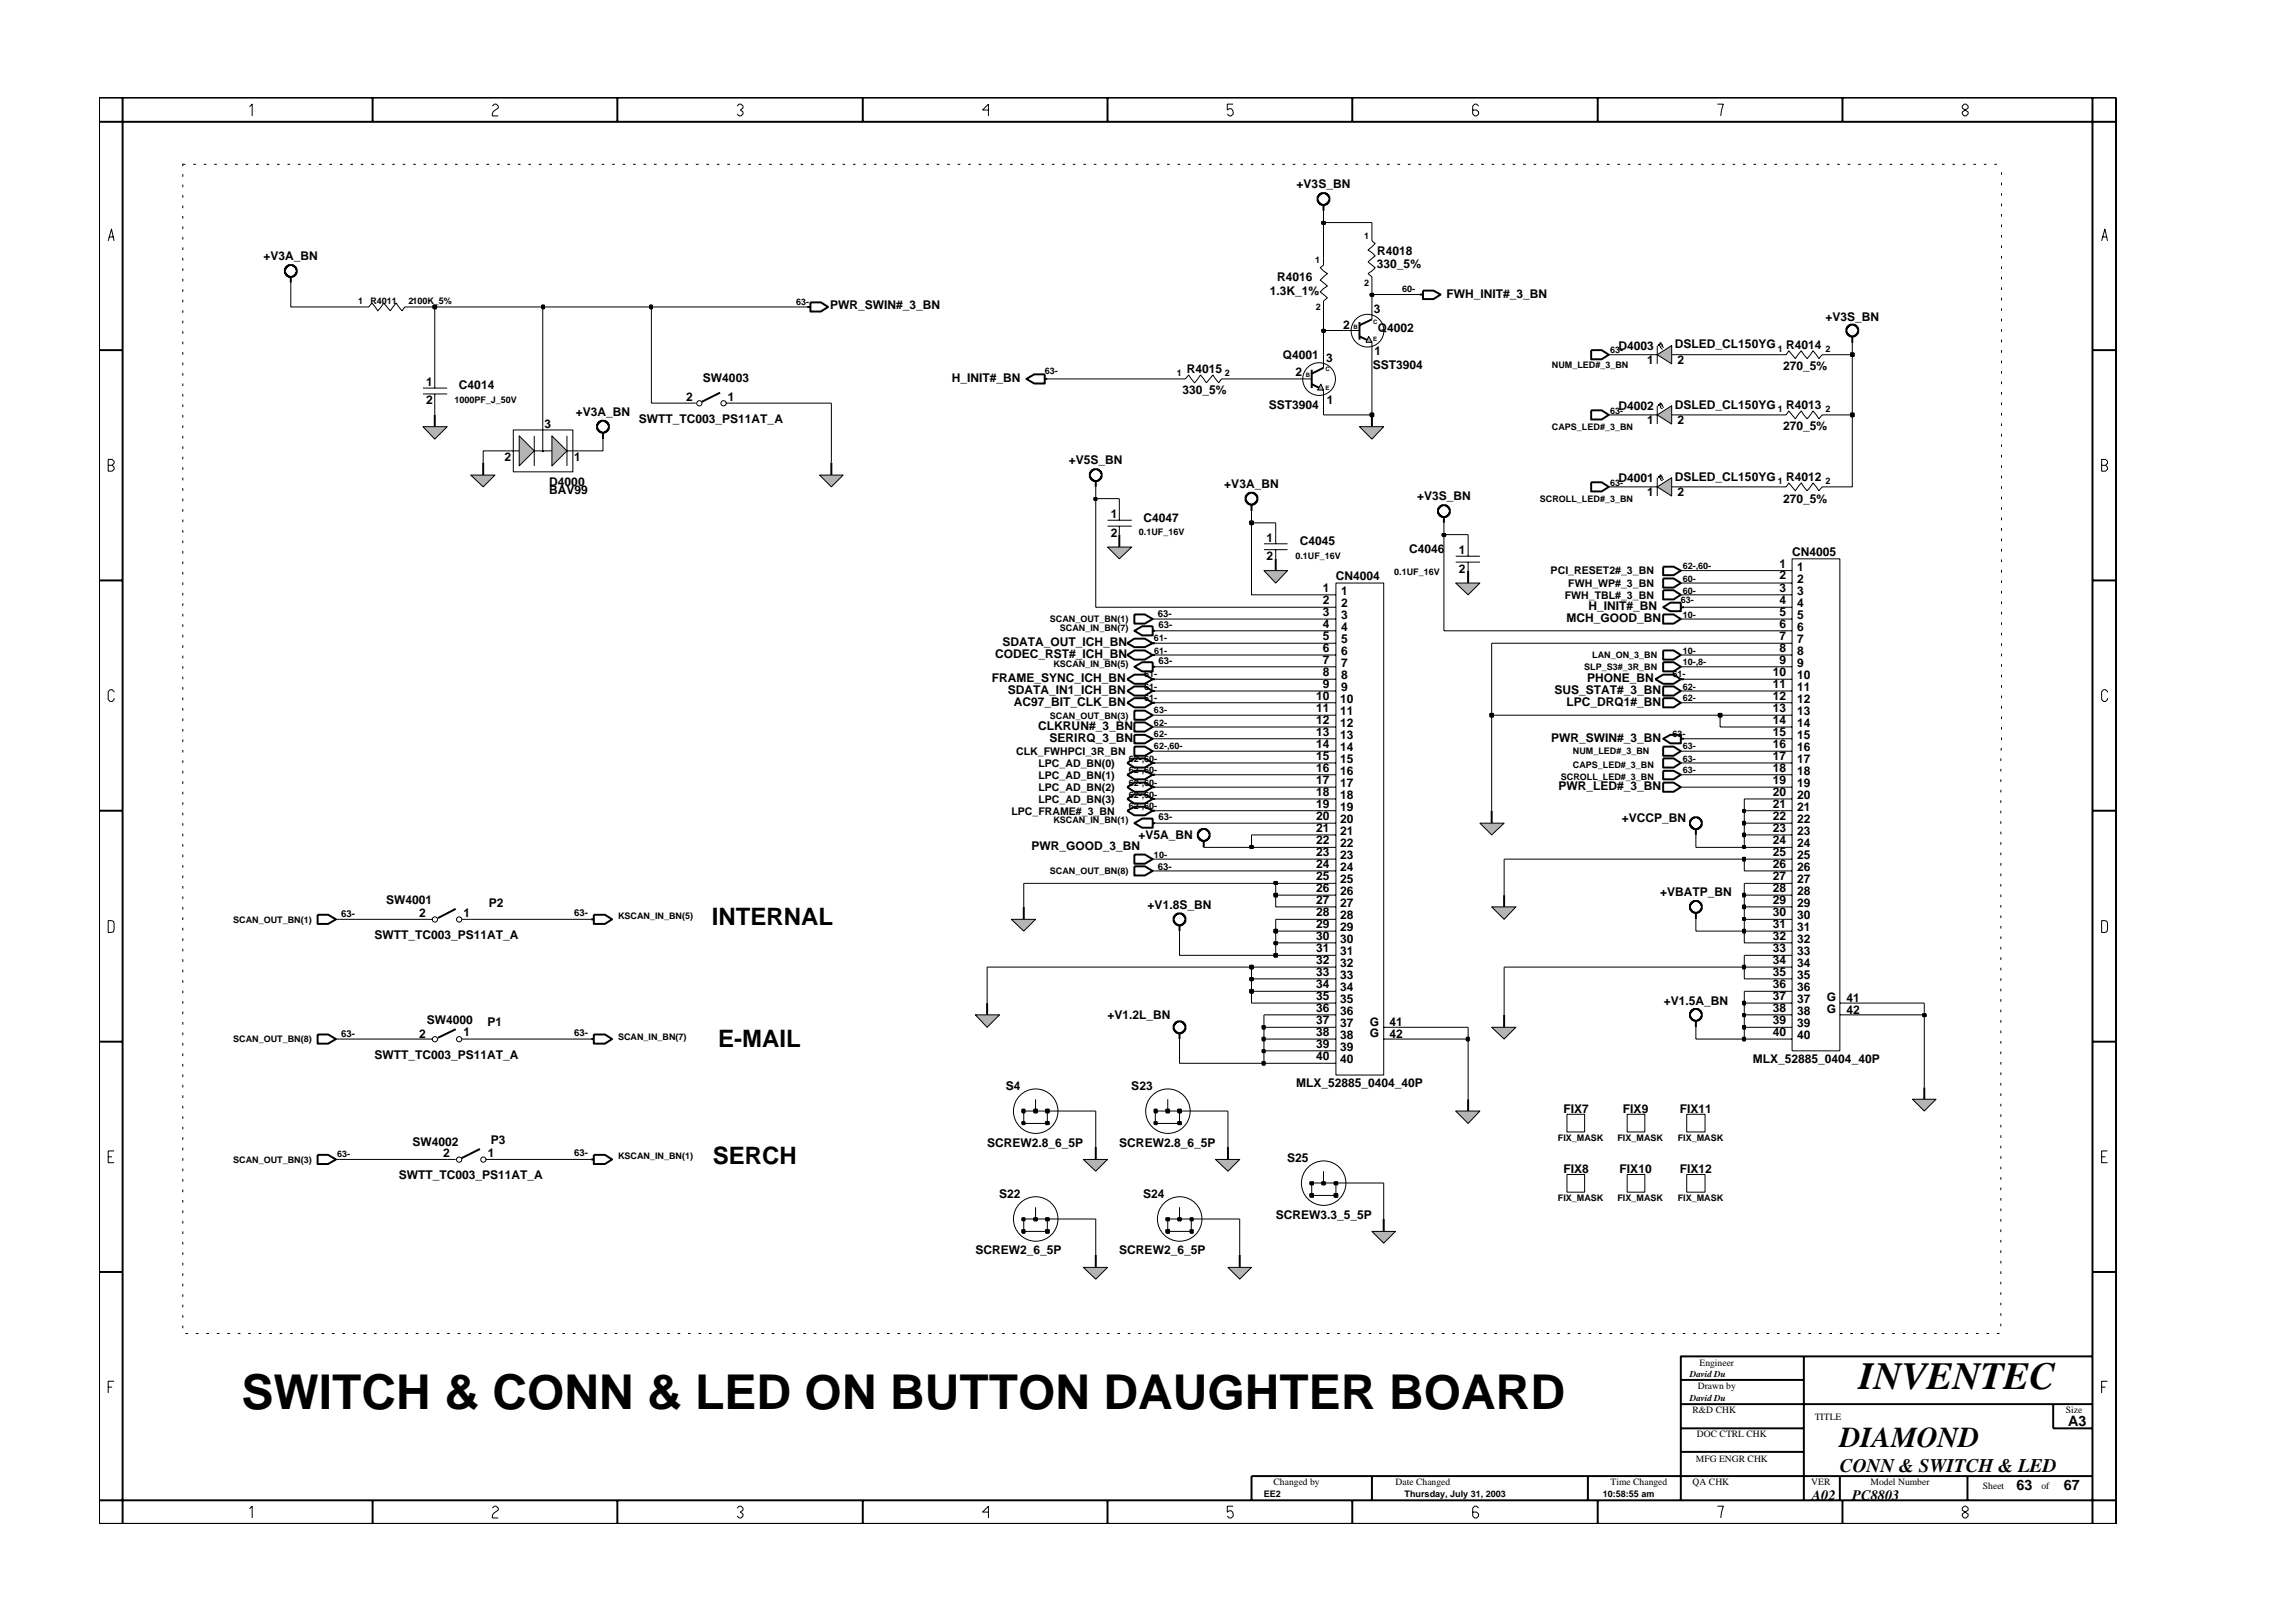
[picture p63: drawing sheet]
<svg xmlns="http://www.w3.org/2000/svg" width="297mm" height="210mm" viewBox="0 0 297 210" stroke-linecap="round" stroke-linejoin="round" font-family="sans-serif">
<defs><g id="words">
<text font-size="6.2" x="31.3" y="182.4">SWITCH &amp; CONN &amp; LED ON BUTTON DAUGHTER BOARD</text>
<text font-size="5" x="240.5" y="179.7">INVENTEC</text>
<text font-size="3.7" x="238" y="187.3">DIAMOND</text>
<g font-size="3.1">
<text x="92.1" y="119.7">INTERNAL</text>
<text x="92.9" y="135.4">E-MAIL</text>
<text x="92.2" y="150.6">SERCH</text>
</g>
<text font-size="2.5" x="238" y="190.4">CONN &amp; SWITCH &amp; LED</text>
<g font-size="1.9">
<text x="267.6" y="184.6">A3</text>
<text x="234.4" y="194.1">A02</text>
<text x="239.6" y="194.1">PC8803</text>
<text x="260.9" y="192.9">63</text>
<text x="267" y="192.9">67</text>
</g>
<g font-size="1.6">
<text x="167.7" y="24.4">+V3S_BN</text>
<text x="34.1" y="33.7">+V3A_BN</text>
<text x="178.1" y="34.6">330_5%</text>
<text x="178.2" y="32.9">R4018</text>
<text x="107.4" y="40">PWR_SWIN#_3_BN</text>
<text x="164.3" y="38.1">1.3K_1%</text>
<text x="165.2" y="36.4">R4016</text>
<text x="177.7" y="40.6">3</text>
<text x="187.1" y="38.5">FWH_INIT#_3_BN</text>
<text x="236.2" y="41.5">+V3S_BN</text>
<text x="166" y="46.4">Q4001</text>
<text x="171.6" y="46.8">3</text>
<text x="173.8" y="42.5">2</text>
<text x="177.6" y="47.8">SST3904</text>
<text x="177.8" y="46">1</text>
<text x="178.2" y="43">Q4002</text>
<text x="209.4" y="45.4">D4003</text>
<text x="213.1" y="47">1</text>
<text x="216.7" y="45.1">DSLED_CL150YG</text>
<text x="217" y="47">2</text>
<text x="230.7" y="47.9">270_5%</text>
<text x="231.1" y="45.1">R4014</text>
<text x="55.1" y="50">1</text>
<text x="55.1" y="52.3">2</text>
<text x="59.4" y="50.4">C4014</text>
<text x="74.5" y="53.8">+V3A_BN</text>
<text x="88.8" y="51.8">2</text>
<text x="90.9" y="49.4">SW4003</text>
<text x="94.2" y="51.8">1</text>
<text x="123.1" y="49.4">H_INIT#_BN</text>
<text x="153" y="51">330_5%</text>
<text x="153.5" y="48.3">R4015</text>
<text x="164.2" y="52.9">SST3904</text>
<text x="167.6" y="48.7">2</text>
<text x="171.6" y="52.3">1</text>
<text x="209.4" y="53.1">D4002</text>
<text x="216.7" y="52.9">DSLED_CL150YG</text>
<text x="231.1" y="52.9">R4013</text>
<text x="65.3" y="59.7">2</text>
<text x="70.5" y="55.4">3</text>
<text x="74.3" y="59.7">1</text>
<text x="82.7" y="54.7">SWTT_TC003_PS11AT_A</text>
<text x="213.1" y="54.8">1</text>
<text x="217" y="54.8">2</text>
<text x="230.7" y="55.6">270_5%</text>
<text x="71.1" y="64">BAV99</text>
<text x="71.1" y="62.8">D4000</text>
<text x="138.3" y="60.1">+V5S_BN</text>
<text x="158.4" y="63.2">+V3A_BN</text>
<text x="183.3" y="64.8">+V3S_BN</text>
<text x="209.4" y="62.4">D4001</text>
<text x="213.1" y="64.1">1</text>
<text x="216.7" y="62.2">DSLED_CL150YG</text>
<text x="217" y="64.1">2</text>
<text x="230.7" y="65">270_5%</text>
<text x="231.1" y="62.2">R4012</text>
<text x="143.7" y="67.1">1</text>
<text x="143.7" y="69.4">2</text>
<text x="147.9" y="67.5">C4047</text>
<text x="163.9" y="70.2">1</text>
<text x="168.2" y="70.5">C4045</text>
<text x="182.3" y="71.6">C4046</text>
<text x="188.8" y="71.7">1</text>
<text x="231.8" y="72">CN4005</text>
<text x="163.9" y="72.5">2</text>
<text x="171.1" y="76.6">1</text>
<text x="172.8" y="75">CN4004</text>
<text x="173.5" y="77">1</text>
<text x="188.8" y="74.1">2</text>
<text x="230.2" y="76.6">3</text>
<text x="230.2" y="75">2</text>
<text x="230.2" y="73.5">1</text>
<text x="232.5" y="77">3</text>
<text x="232.5" y="75.5">2</text>
<text x="232.5" y="73.8">1</text>
<text x="129.7" y="83.6">SDATA_OUT_ICH_BN</text>
<text x="171.1" y="81.2">4</text>
<text x="171.1" y="79.7">3</text>
<text x="171.1" y="78.1">2</text>
<text x="171.1" y="82.8">5</text>
<text x="173.5" y="81.6">4</text>
<text x="173.5" y="80.1">3</text>
<text x="173.5" y="78.6">2</text>
<text x="173.5" y="83.2">5</text>
<text x="202.7" y="80.5">MCH_GOOD_BN</text>
<text x="205.5" y="78.9">H_INIT#_BN</text>
<text x="230.2" y="78.1">4</text>
<text x="230.2" y="79.7">5</text>
<text x="230.2" y="81.2">6</text>
<text x="230.2" y="82.8">7</text>
<text x="232.5" y="78.6">4</text>
<text x="232.5" y="80.1">5</text>
<text x="232.5" y="81.6">6</text>
<text x="232.5" y="83.2">7</text>
<text x="128.3" y="88.2">FRAME_SYNC_ICH_BN</text>
<text x="128.7" y="85.2">CODEC_RST#_ICH_BN</text>
<text x="130.4" y="89.8">SDATA_IN1_ICH_BN</text>
<text x="171.1" y="84.4">6</text>
<text x="171.1" y="85.9">7</text>
<text x="171.1" y="87.4">8</text>
<text x="171.1" y="89">9</text>
<text x="173.5" y="84.8">6</text>
<text x="173.5" y="86.3">7</text>
<text x="173.5" y="87.9">8</text>
<text x="173.5" y="89.4">9</text>
<text x="201.1" y="89.8">SUS_STAT#_3_BN</text>
<text x="205.3" y="88.2">PHONE_BN</text>
<text x="229.4" y="87.4">10</text>
<text x="229.4" y="89">11</text>
<text x="230.2" y="84.4">8</text>
<text x="230.2" y="85.9">9</text>
<text x="232.5" y="87.9">10</text>
<text x="232.5" y="89.4">11</text>
<text x="232.5" y="84.8">8</text>
<text x="232.5" y="86.3">9</text>
<text x="131.2" y="91.3">AC97_BIT_CLK_BN</text>
<text x="134.3" y="94.5">CLKRUN#_3_BN</text>
<text x="170.3" y="90.6">10</text>
<text x="170.3" y="92.1">11</text>
<text x="170.3" y="93.7">12</text>
<text x="170.3" y="95.2">13</text>
<text x="173.4" y="90.9">10</text>
<text x="173.4" y="92.6">11</text>
<text x="173.4" y="94.1">12</text>
<text x="173.4" y="95.6">13</text>
<text x="202.7" y="91.3">LPC_DRQ1#_BN</text>
<text x="229.4" y="90.6">12</text>
<text x="229.4" y="92.1">13</text>
<text x="229.4" y="93.7">14</text>
<text x="229.4" y="95.2">15</text>
<text x="232.5" y="90.9">12</text>
<text x="232.5" y="92.6">13</text>
<text x="232.5" y="94.1">14</text>
<text x="232.5" y="95.6">15</text>
<text x="135.8" y="96">SERIRQ_3_BN</text>
<text x="170.3" y="96.7">14</text>
<text x="170.3" y="98.4">15</text>
<text x="170.3" y="99.9">16</text>
<text x="170.3" y="101.4">17</text>
<text x="173.4" y="97.2">14</text>
<text x="173.4" y="98.7">15</text>
<text x="173.4" y="100.3">16</text>
<text x="173.4" y="101.9">17</text>
<text x="200.7" y="96">PWR_SWIN#_3_BN</text>
<text x="229.4" y="96.7">16</text>
<text x="229.4" y="98.4">17</text>
<text x="229.4" y="99.9">18</text>
<text x="229.4" y="101.4">19</text>
<text x="232.5" y="97.2">16</text>
<text x="232.5" y="98.7">17</text>
<text x="232.5" y="100.3">18</text>
<text x="232.5" y="101.9">19</text>
<text x="170.3" y="107.7">21</text>
<text x="170.3" y="103">18</text>
<text x="170.3" y="104.5">19</text>
<text x="170.3" y="106.1">20</text>
<text x="173.4" y="103.4">18</text>
<text x="173.4" y="104.9">19</text>
<text x="173.4" y="106.5">20</text>
<text x="201.6" y="102.3">PWR_LED#_3_BN</text>
<text x="209.8" y="106.3">+VCCP_BN</text>
<text x="229.4" y="107.7">23</text>
<text x="229.4" y="103">20</text>
<text x="229.4" y="104.5">21</text>
<text x="229.4" y="106.1">22</text>
<text x="232.5" y="103.4">20</text>
<text x="232.5" y="104.9">21</text>
<text x="232.5" y="106.5">22</text>
<text x="133.4" y="110">PWR_GOOD_3_BN</text>
<text x="147.3" y="108.6">+V5A_BN</text>
<text x="170.3" y="109.2">22</text>
<text x="170.3" y="110.8">23</text>
<text x="170.3" y="112.3">24</text>
<text x="170.3" y="113.8">25</text>
<text x="173.4" y="108">21</text>
<text x="173.4" y="109.7">22</text>
<text x="173.4" y="111.2">23</text>
<text x="173.4" y="112.7">24</text>
<text x="229.4" y="109.2">24</text>
<text x="229.4" y="110.8">25</text>
<text x="229.4" y="112.3">26</text>
<text x="229.4" y="113.8">27</text>
<text x="232.5" y="108">23</text>
<text x="232.5" y="109.7">24</text>
<text x="232.5" y="111.2">25</text>
<text x="232.5" y="112.7">26</text>
<text x="50" y="117">SW4001</text>
<text x="54.2" y="118.7">2</text>
<text x="60" y="118.6">1</text>
<text x="63.3" y="117.3">P2</text>
<text x="148.5" y="117.6">+V1.8S_BN</text>
<text x="170.3" y="115.5">26</text>
<text x="170.3" y="117">27</text>
<text x="170.3" y="118.5">28</text>
<text x="173.4" y="114.3">25</text>
<text x="173.4" y="115.8">26</text>
<text x="173.4" y="117.4">27</text>
<text x="173.4" y="119">28</text>
<text x="214.8" y="116">+VBATP_BN</text>
<text x="229.4" y="118.5">30</text>
<text x="229.4" y="115.5">28</text>
<text x="229.4" y="117">29</text>
<text x="232.5" y="114.3">27</text>
<text x="232.5" y="115.8">28</text>
<text x="232.5" y="117.4">29</text>
<text x="232.5" y="119">30</text>
<text x="48.4" y="121.5">SWTT_TC003_PS11AT_A</text>
<text x="170.3" y="120.1">29</text>
<text x="170.3" y="121.6">30</text>
<text x="170.3" y="123.2">31</text>
<text x="170.3" y="124.8">32</text>
<text x="173.4" y="120.5">29</text>
<text x="173.4" y="122">30</text>
<text x="173.4" y="123.6">31</text>
<text x="173.4" y="125.2">32</text>
<text x="229.4" y="120.1">31</text>
<text x="229.4" y="121.6">32</text>
<text x="229.4" y="123.2">33</text>
<text x="229.4" y="124.8">34</text>
<text x="232.5" y="120.5">31</text>
<text x="232.5" y="122">32</text>
<text x="232.5" y="123.6">33</text>
<text x="232.5" y="125.2">34</text>
<text x="143.3" y="131.9">+V1.2L_BN</text>
<text x="170.3" y="126.3">33</text>
<text x="170.3" y="127.8">34</text>
<text x="170.3" y="129.4">35</text>
<text x="170.3" y="130.9">36</text>
<text x="173.4" y="126.7">33</text>
<text x="173.4" y="128.3">34</text>
<text x="173.4" y="129.8">35</text>
<text x="173.4" y="131.3">36</text>
<text x="215.2" y="130">+V1.5A_BN</text>
<text x="229.4" y="130.9">38</text>
<text x="229.4" y="126.3">35</text>
<text x="229.4" y="127.8">36</text>
<text x="229.4" y="129.4">37</text>
<text x="232.5" y="126.7">35</text>
<text x="232.5" y="128.3">36</text>
<text x="232.5" y="129.8">37</text>
<text x="232.5" y="131.3">38</text>
<text x="236.3" y="129.6">G</text>
<text x="236.3" y="131.1">G</text>
<text x="238.9" y="129.6">41</text>
<text x="238.9" y="131.2">42</text>
<text x="48.4" y="137">SWTT_TC003_PS11AT_A</text>
<text x="54.2" y="134.3">2</text>
<text x="55.2" y="132.5">SW4000</text>
<text x="60" y="134.1">1</text>
<text x="63.1" y="132.7">P1</text>
<text x="170.3" y="137.1">40</text>
<text x="170.3" y="132.5">37</text>
<text x="170.3" y="134.1">38</text>
<text x="170.3" y="135.6">39</text>
<text x="173.4" y="137.6">40</text>
<text x="173.4" y="132.9">37</text>
<text x="173.4" y="134.5">38</text>
<text x="173.4" y="136">39</text>
<text x="177.2" y="132.7">G</text>
<text x="177.2" y="134.3">G</text>
<text x="179.8" y="132.8">41</text>
<text x="179.8" y="134.3">42</text>
<text x="226.8" y="137.6">MLX_52885_0404_40P</text>
<text x="229.4" y="132.5">39</text>
<text x="229.4" y="134.1">40</text>
<text x="232.5" y="132.9">39</text>
<text x="232.5" y="134.5">40</text>
<text x="130.1" y="141.1">S4</text>
<text x="146.4" y="141.1">S23</text>
<text x="167.7" y="140.7">MLX_52885_0404_40P</text>
<text x="53.4" y="148.3">SW4002</text>
<text x="57.3" y="149.8">2</text>
<text x="63.1" y="149.7">1</text>
<text x="63.5" y="148.1">P3</text>
<text x="127.7" y="148.4">SCREW2.8_6_5P</text>
<text x="144.8" y="148.4">SCREW2.8_6_5P</text>
<text x="202.3" y="144">FIX7</text>
<text x="210" y="144">FIX9</text>
<text x="217.3" y="144">FIX11</text>
<text x="51.6" y="152.6">SWTT_TC003_PS11AT_A</text>
<text x="129.3" y="155">S22</text>
<text x="147.9" y="155">S24</text>
<text x="166.5" y="150.4">S25</text>
<text x="202.3" y="151.7">FIX8</text>
<text x="209.5" y="151.7">FIX10</text>
<text x="217.3" y="151.7">FIX12</text>
<text x="165" y="157.7">SCREW3.3_5_5P</text>
<text x="126.2" y="162.2">SCREW2_6_5P</text>
<text x="144.8" y="162.2">SCREW2_6_5P</text>
</g>
<g font-size="1.4">
<text x="200.6" y="74.3">PCI_RESET2#_3_BN</text>
<text x="202.4" y="77.5">FWH_TBL#_3_BN</text>
<text x="202.9" y="76">FWH_WP#_3_BN</text>
<text x="131.5" y="97.7">CLK_FWHPCI_3R_BN</text>
<text x="134.3" y="99.2">LPC_AD_BN(0)</text>
<text x="134.3" y="100.8">LPC_AD_BN(1)</text>
<text x="130.9" y="105.4">LPC_FRAME#_3_BN</text>
<text x="134.3" y="102.4">LPC_AD_BN(2)</text>
<text x="134.3" y="103.9">LPC_AD_BN(3)</text>
</g>
<g font-size="1.2">
<text x="170.2" y="34.1">1</text>
<text x="176.5" y="30.9">1</text>
<text x="46.3" y="39.3">1</text>
<text x="47.9" y="39.3">R4011</text>
<text x="52.9" y="39.3">2100K_5%</text>
<text x="103" y="39.5">63-</text>
<text x="170.2" y="40.1">2</text>
<text x="176.5" y="37">2</text>
<text x="181.4" y="37.8">60-</text>
<text x="200.8" y="47.7">NUM_LED#_3_BN</text>
<text x="208.3" y="45.7">63-</text>
<text x="230" y="45.6">1</text>
<text x="236.2" y="45.6">2</text>
<text x="58.8" y="52.2">1000PF_J_50V</text>
<text x="135.2" y="48.4">63-</text>
<text x="152.3" y="48.7">1</text>
<text x="158.4" y="48.6">2</text>
<text x="208.3" y="53.5">63-</text>
<text x="230" y="53.4">1</text>
<text x="236.2" y="53.3">2</text>
<text x="200.8" y="55.6">CAPS_LED#_3_BN</text>
<text x="199.2" y="65">SCROLL_LED#_3_BN</text>
<text x="208.3" y="62.8">63-</text>
<text x="230" y="62.7">1</text>
<text x="236.2" y="62.6">2</text>
<text x="147.3" y="69.2">0.1UF_16V</text>
<text x="167.6" y="72.3">0.1UF_16V</text>
<text x="180.4" y="74.4">0.1UF_16V</text>
<text x="217.5" y="78">63-</text>
<text x="217.7" y="73.7">62-,60-</text>
<text x="217.7" y="76.8">60-</text>
<text x="217.7" y="75.3">60-</text>
<text x="135.8" y="80.5">SCAN_OUT_BN(1)</text>
<text x="137.1" y="81.7">SCAN_IN_BN(7)</text>
<text x="149.3" y="83">61-</text>
<text x="149.8" y="79.9">63-</text>
<text x="149.9" y="81.3">63-</text>
<text x="217.7" y="79.9">10-</text>
<text x="136.3" y="86.4">KSCAN_IN_BN(5)</text>
<text x="148" y="89.3">61-</text>
<text x="148" y="87.6">61-</text>
<text x="149.3" y="84.6">61-</text>
<text x="149.9" y="86">63-</text>
<text x="204.9" y="86.7">SLP_S3#_3R_BN</text>
<text x="206" y="85.2">LAN_ON_3_BN</text>
<text x="216.4" y="87.6">61-</text>
<text x="217.7" y="86.1">10-,8-</text>
<text x="217.7" y="89.3">62-</text>
<text x="217.7" y="84.6">10-</text>
<text x="135.8" y="93">SCAN_OUT_BN(3)</text>
<text x="148" y="90.8">61-</text>
<text x="149.3" y="93.9">62-</text>
<text x="149.3" y="92.3">63-</text>
<text x="149.3" y="95.4">62-</text>
<text x="216.4" y="95.4">63-</text>
<text x="217.7" y="90.8">62-</text>
<text x="146" y="101.7">62-,60-</text>
<text x="146" y="100.1">62-,60-</text>
<text x="146" y="98.6">62-,60-</text>
<text x="149.3" y="97">62-,60-</text>
<text x="201.9" y="100.9">SCROLL_LED#_3_BN</text>
<text x="203.5" y="97.6">NUM_LED#_3_BN</text>
<text x="203.5" y="99.3">CAPS_LED#_3_BN</text>
<text x="217.7" y="97">63-</text>
<text x="217.7" y="98.6">63-</text>
<text x="217.7" y="100.1">63-</text>
<text x="136.3" y="106.5">KSCAN_IN_BN(1)</text>
<text x="146" y="103.2">62-,60-</text>
<text x="146" y="104.7">62-,60-</text>
<text x="149.9" y="106.1">63-</text>
<text x="135.8" y="113.1">SCAN_OUT_BN(8)</text>
<text x="149.3" y="111">10-</text>
<text x="149.8" y="112.5">63-</text>
<text x="30.2" y="119.4">SCAN_OUT_BN(1)</text>
<text x="44.1" y="118.7">63-</text>
<text x="74.3" y="118.5">63-</text>
<text x="80" y="119">KSCAN_IN_BN(5)</text>
<text x="30.2" y="134.9">SCAN_OUT_BN(8)</text>
<text x="44.1" y="134.2">63-</text>
<text x="74.3" y="134.1">63-</text>
<text x="80" y="134.6">SCAN_IN_BN(7)</text>
<text x="43.6" y="149.8">63-</text>
<text x="74.3" y="149.6">63-</text>
<text x="201.6" y="147.7">FIX_MASK</text>
<text x="209.3" y="147.7">FIX_MASK</text>
<text x="217" y="147.7">FIX_MASK</text>
<text x="30.2" y="150.5">SCAN_OUT_BN(3)</text>
<text x="80" y="150">KSCAN_IN_BN(1)</text>
<text x="201.6" y="155.5">FIX_MASK</text>
<text x="209.3" y="155.5">FIX_MASK</text>
<text x="217" y="155.5">FIX_MASK</text>
<text x="218.6" y="178.2">David Du</text>
<text x="219.6" y="179.8">Drawn by</text>
<text x="219.9" y="176.7">Engineer</text>
<text x="218.6" y="181.3">David Du</text>
<text x="219" y="182.9">R&amp;D CHK</text>
<text x="234.8" y="183.8">TITLE</text>
<text x="267.3" y="182.9">Size</text>
<text x="219.4" y="189.2">MFG ENGR CHK</text>
<text x="219.5" y="186">DOC CTRL CHK</text>
<text x="163.5" y="193.7">EE2</text>
<text x="164.8" y="192.2">Changed by</text>
<text x="180.6" y="192.2">Date Changed</text>
<text x="181.7" y="193.7">Thursday, July 31, 2003</text>
<text x="207.4" y="193.7">10:58:55 am</text>
<text x="208.4" y="192.2">Time Changed</text>
<text x="219" y="192.2">QA CHK</text>
<text x="234.3" y="192.2">VER</text>
<text x="242" y="192.2">Model Number</text>
<text x="256.5" y="192.7">Sheet</text>
<text x="264.1" y="192.7">of</text>
</g>
<g font-size=".8">
<text x="177.7" y="41.9">C</text>
<text x="175.1" y="42.6">B</text>
<text x="177.7" y="44.2">E</text>
<text x="168.9" y="48.8">B</text>
<text x="171.5" y="48.1">C</text>
<text x="171.5" y="50.4">E</text>
</g>
</g></defs>
<g fill="none" stroke="#000" stroke-width=".25">
<path d="M36.9 34.6l.3-.1a.61 .61 0 0 1 .8 0l.4 .3v.5l-.5 .5h-.5v-.1h-.2l-.3-.2v-.2zM37.6 35.8v.8M104.4 39.7h.4M104.8 39.1h1.4l.9 .6-.9 .6h-1.4zM62.5 59.9v1.6M93.2 50.8l-2.4 1.2M205.9 45.3h1.3l.9 .6-.9 .6h-1.3zM141.1 61.1l.2-.2a.61 .61 0 0 1 .9 0l.3 .3v.5l-.5 .5h-.5h-.2l-.2-.3v-.2h-.1zM141.8 62.2v.8M186.3 65.5h.1a.61 .61 0 0 1 .8 0l.4 .4v.5l-.5 .5h-.6v-.1h-.1l-.3-.2-.1-.7h.1v-.2zM186.8 66.9v.8M145.8 84.8l1-.6h1.3l1 .6-1 .6h-1.3z"/>
<path d="M146.8 96.6h1.3l1 .6-1 .6h-1.3zM149.1 84.8h.4M215.2 95.6l.9-.5h1.4v1.1h-1.4zM215.2 84.2h1.3l1 .6-1 .6h-1.3zM217.5 95.6h.4M145.8 104.9l1-.5h1.3l1 .5-1 .6h-1.3zM149.1 104.9h.4M152.2 132.3l.7-.1v.1h.1l.3 .2 .1 .7h-.1v.2l-.3 .2-.7 .1v-.1h-.1l-.3-.2-.1-.7h.1v-.2zM152.6 133.7v.8M76.5 150h.3M76.8 149.5h1.5l.9 .5-.9 .6h-1.5z"/>
</g>
<g fill="none" stroke="#000" stroke-width=".13">
<path d="M177.5 30.4v.8l.4 .3-.9 .9 .9 .7-.9 .8 .9 .7-.9 .8 .5 .4v.8M54.7 50.2h3.2M54.7 51h3.2M56.2 49v1.2M56.2 51v1.2M88.9 52.2h1.1M93.9 52.2h1.2M208.1 45.9h.5M230.3 75.5h1.5M230.3 73.8h1.5M230.3 78.6h1.5M230.3 77h1.5"/>
<path d="M231.8 72.3h6.2v63.7h-6.2zM149.1 97.2h.4M217.5 84.8h.4M230.3 84.8h1.5M230.3 97.2h1.5M230.3 81.6h1.5M230.3 80.1h1.5M230.3 83.2h1.5M230.3 87.9h1.5M230.3 86.3h1.5M230.3 90.9h1.5M230.3 89.4h1.5"/>
<path d="M230.3 94.1h1.5M230.3 92.6h1.5M230.3 95.6h1.5M230.3 98.7h1.5M230.3 100.3h1.5M230.3 103.4h1.5M230.3 101.9h1.5M230.3 106.5h1.5M230.3 104.9h1.5M230.3 109.7h1.5M230.3 108h1.5M230.3 112.7h1.5"/>
<path d="M230.3 111.2h1.5M230.3 115.8h1.5M230.3 114.3h1.5M230.3 119h1.5M230.3 117.4h1.5M230.3 122h1.5M230.3 120.5h1.5M230.3 125.2h1.5M230.3 123.6h1.5M230.3 128.3h1.5M230.3 126.7h1.5M230.3 131.3h1.5"/>
<path d="M230.3 129.8h1.5M230.3 134.5h1.5M230.3 132.9h1.5M238 131.3h1.6M238 129.8h1.6"/>
<circle cx="90.5" cy="52.2" r=".34"/>
<circle cx="93.6" cy="52.2" r=".34"/>
</g>
<path d="M60.9 61.5h3.1l-1.5 1.5z" fill-rule="evenodd" fill="#b3b3b3" stroke="#000" stroke-width=".13"/>
<circle cx="151.1" cy="143.8" r="2.88" fill="none" stroke="#000" stroke-width=".13"/>
<path d="M158.9 148.4v1.6" fill="none" stroke="#000" stroke-width=".25"/>
<path d="M157.3 150h3.1l-1.5 1.6z" fill-rule="evenodd" fill="#b3b3b3" stroke="#000" stroke-width=".13"/>
<path d="M146.8 95.1h1.3l1 .5-1 .6h-1.3zM146.8 81.6l1-.6h1.3v1.2h-1.3zM149.1 81.6h.4M215.2 96.6h1.3l1 .6-1 .6h-1.3zM189.9 142.3v1.5" fill="none" stroke="#000" stroke-width=".25"/>
<path d="M149.1 95.6h.4M217.5 97.2h.4" fill="none" stroke="#000" stroke-width=".13"/>
<path d="M188.3 143.8h3.2l-1.6 1.6z" fill-rule="evenodd" fill="#b3b3b3" stroke="#000" stroke-width=".13"/>
<g fill="none" stroke="#000" stroke-width=".13">
<path d="M149.1 92.6h.4M43.5 119h.4M202.7 152h2.3v2.3h-2.3zM210.5 144.2h2.3v2.3h-2.3z"/>
<circle cx="171.2" cy="153.1" r="2.88"/>
</g>
<path d="M77.4 54.7l.2-.1a.61 .61 0 0 1 .8 0l.4 .4v.5l-.5 .5h-.5v-.1h-.2l-.3-.3-.1-.6h.1zM78 56v.8M146.8 92h1.3l1 .6-1 .5h-1.3zM41.1 118.4h1.3l1.1 .6-1.1 .6h-1.3zM146.8 106.5l1-.6h1.3v1.2h-1.3zM149.1 106.5h.4M155.1 107.6l.2-.1a.61 .61 0 0 1 .9 0l.3 .3v.5l-.5 .5h-.5v-.1h-.2l-.2-.2v-.2h-.1zM155.7 108.8v.9M160.4 162.4v1.6" fill="none" stroke="#000" stroke-width=".25"/>
<path d="M158.9 164h3l-1.5 1.5z" fill-rule="evenodd" fill="#b3b3b3" stroke="#000" stroke-width=".13"/>
<g fill="none" stroke="#000" stroke-width=".25">
<path d="M132.8 49l1-.6h1.4v1.2h-1.4zM135.2 49h.3M169.7 47.9v2.3M169.7 49.7l1.5 .8M171.2 47.6l-1.5 .8M205.9 53.1h1.3l.9 .6-.9 .6h-1.3zM215.2 79.5h1.3l1 .6-1 .6h-1.3zM146.8 93.5h1.3l1 .6-1 .6h-1.3zM215.2 85.7h1.3l1 .6-1 .6h-1.3zM76.5 119h.3M76.8 118.4h1.5l.9 .6-.9 .6h-1.5zM145.8 103.4l1-.6h1.3l1 .6-1 .6h-1.3z"/>
<path d="M149.1 103.4h.4"/>
</g>
<g fill="none" stroke="#000" stroke-width=".13">
<path d="M171.2 33.5v.8l-.4 .3 .9 .8-.9 .9 .9 .7-.9 .8 .9 .7-.5 .5v.7M171.2 45.9v1.7M208.1 53.7h.5M149.1 94.1h.4M217.5 80.1h.4M217.5 86.3h.4"/>
<circle cx="170.7" cy="49.1" r="2.12"/>
</g>
<path d="M170.9 49.7l.3 .8h-.7z" fill-rule="evenodd" fill="#b3b3b3" stroke="#000" stroke-width=".13"/>
<g fill="none" stroke="#000" stroke-width=".13">
<path d="M177.5 39.7v1.6M168.2 49h1.5M171.2 50.5v1.7"/>
<circle cx="176.9" cy="42.8" r="2.12"/>
</g>
<path d="M175.9 41.7v2.3M175.9 43.5l1.6 .8M177.5 41.3l-1.6 .8" fill="none" stroke="#000" stroke-width=".25"/>
<path d="M177.1 43.5l.4 .8h-.8z" fill-rule="evenodd" fill="#b3b3b3" stroke="#000" stroke-width=".13"/>
<path d="M174.4 42.8h1.5M177.5 44.3v1.6" fill="none" stroke="#000" stroke-width=".13"/>
<path d="M144.8 69.2v1.6" fill="none" stroke="#000" stroke-width=".25"/>
<path d="M143.3 70.8h3.1l-1.6 1.5z" fill-rule="evenodd" fill="#b3b3b3" stroke="#000" stroke-width=".13"/>
<path d="M107.6 59.9v1.6M215.2 101.3h1.3l1 .6-1 .6h-1.3z" fill="none" stroke="#000" stroke-width=".25"/>
<path d="M217.5 101.9h.4" fill="none" stroke="#000" stroke-width=".13"/>
<path d="M106 61.5h3.1l-1.5 1.5z" fill-rule="evenodd" fill="#b3b3b3" stroke="#000" stroke-width=".13"/>
<path d="M132.4 117.4v1.6" fill="none" stroke="#000" stroke-width=".25"/>
<path d="M130.8 119h3.2l-1.6 1.5z" fill-rule="evenodd" fill="#b3b3b3" stroke="#000" stroke-width=".13"/>
<path d="M188.3 72h3.2M188.3 72.7h3.2M189.9 70.8v1.2M189.9 72.7v1.1" fill="none" stroke="#000" stroke-width=".13"/>
<path d="M71.4 56.4l1.9 1.9-1.9 2z" fill-rule="evenodd" fill="#b3b3b3" stroke="#000" stroke-width=".13"/>
<path d="M70.2 58.3h1.2M73.3 56.4v3.9M73.3 58.3h1.7" fill="none" stroke="#000" stroke-width=".13"/>
<path d="M67.2 56.4l1.9 1.9-1.9 2z" fill-rule="evenodd" fill="#b3b3b3" stroke="#000" stroke-width=".13"/>
<path d="M65.6 58.3h1.6M66.4 55.6h7.7v5.5h-7.7zM69.1 56.4v3.9M70.2 55.2v3.1h-1.1" fill="none" stroke="#000" stroke-width=".13"/>
<circle cx="70.2" cy="58.4" r=".08" fill="#b3b3b3" stroke="#000" stroke-width=".13"/>
<path d="M213.2 63h1.2M214.4 61.8v2.4M216.3 63h1.6" fill="none" stroke="#000" stroke-width=".13"/>
<g fill="#b3b3b3" stroke="#000" stroke-width=".13">
<path d="M214.4 63l1.9-1.2v2.4z" fill-rule="evenodd"/>
<path d="M214.6 61.7h.1l-.1 .1z" fill-rule="evenodd"/>
</g>
<path d="M214.6 61.7l.2 .2v.2l.3 .1" fill="none" stroke="#000" stroke-width=".13"/>
<path d="M214.7 61.5h.2l-.1 .2z" fill-rule="evenodd" fill="#b3b3b3" stroke="#000" stroke-width=".13"/>
<g fill="none" stroke="#000" stroke-width=".13">
<path d="M46.9 39.7h.8l.4-.5 .8 1 .7-1 .9 1 .8-1 .7 1 .4-.5h.8M214.7 61.5l.4 .2-.1 .2 .3 .2M202.7 144.2h2.3v2.3h-2.3z"/>
<circle cx="134" cy="157.7" r="2.88"/>
</g>
<path d="M165 72.3v1.5M214.2 87.9l1-.6h1.3l1 .6-1 .6h-1.3zM217.5 87.9h.4" fill="none" stroke="#000" stroke-width=".25"/>
<path d="M163.5 73.8h3.1l-1.6 1.7z" fill-rule="evenodd" fill="#b3b3b3" stroke="#000" stroke-width=".13"/>
<g fill="none" stroke="#000" stroke-width=".25">
<path d="M145.8 89.4l1-.6h1.3l1 .6-1 .6h-1.3zM149.1 89.4h.4M215.2 99.8h1.3l1 .5-1 .6h-1.3zM215.2 90.4h1.3l1 .5-1 .6h-1.3zM59 117.6l-2.3 1.2M146.8 110.6h1.3l1 .6-1 .6h-1.3zM218.8 116.9l.2-.1a.61 .61 0 0 1 .8 0l.4 .3v.5l-.5 .5h-.6v-.1h-.1l-.3-.2-.1-.7h.1zM218.8 106l.2-.1a.61 .61 0 0 1 .8 0l.4 .4v.5l-.5 .5h-.6v-.1h-.1l-.3-.3-.1-.6h.1zM219.4 107.3v.7M219.4 118.1v.9M218.7 130.9l.3-.2a.61 .61 0 0 1 .8 0l.4 .4v.5l-.5 .5h-.6v-.1h-.1l-.3-.2v-.2h-.1zM219.4 132.2v.7"/>
<path d="M141.8 148.4v1.6"/>
</g>
<g fill="none" stroke="#000" stroke-width=".13">
<path d="M163.5 70.4h3.1M163.5 71.1h3.1M165 69.2v1.2M165 71.1v1.2M217.5 90.9h.4M54.7 119h1.2M59.8 119h1.1M149.1 111.2h.4M217.5 100.3h.4"/>
<circle cx="56.3" cy="119" r=".34"/>
<circle cx="59.4" cy="119" r=".34"/>
<circle cx="152.6" cy="157.7" r="2.88"/>
</g>
<path d="M140.2 150h3.1l-1.5 1.6z" fill-rule="evenodd" fill="#b3b3b3" stroke="#000" stroke-width=".13"/>
<path d="M194.6 115.8v1.6" fill="none" stroke="#000" stroke-width=".25"/>
<path d="M193 117.4h3.1l-1.5 1.6z" fill-rule="evenodd" fill="#b3b3b3" stroke="#000" stroke-width=".13"/>
<path d="M56.2 53.7v1.5" fill="none" stroke="#000" stroke-width=".25"/>
<path d="M54.7 55.2h3.2l-1.7 1.6z" fill-rule="evenodd" fill="#b3b3b3" stroke="#000" stroke-width=".13"/>
<path d="M170.5 25.3l.3-.1a.61 .61 0 0 1 .8 0l.4 .3v.5l-.5 .5h-.5v-.1h-.2l-.3-.2v-.2zM171.2 26.5v.8" fill="none" stroke="#000" stroke-width=".25"/>
<path d="M213.2 53.7h1.2M214.4 52.5v2.4M216.3 53.7h1.6M230.3 53.7h.8l.3-.5 .9 1 .7-1 .8 1 .8-1 .7 1 .4-.5h.8M143.3 67.3h3.1M143.3 68.1h3.1M144.8 66.1v1.2M144.8 68.1v1.1" fill="none" stroke="#000" stroke-width=".13"/>
<g fill="#b3b3b3" stroke="#000" stroke-width=".13">
<path d="M214.4 53.7l1.9-1.2v2.4z" fill-rule="evenodd"/>
<path d="M214.6 52.3l.1 .1-.1 .1z" fill-rule="evenodd"/>
</g>
<path d="M214.6 52.3l.2 .3v.2l.3 .1" fill="none" stroke="#000" stroke-width=".13"/>
<path d="M214.7 52.2h.2l-.1 .1z" fill-rule="evenodd" fill="#b3b3b3" stroke="#000" stroke-width=".13"/>
<path d="M214.7 52.2l.4 .2-.1 .1 .3 .3M230.3 63h.8l.3-.5 .9 1 .7-1 .8 1 .8-1 .7 1 .4-.5h.8" fill="none" stroke="#000" stroke-width=".13"/>
<path d="M141.8 162.4v1.6" fill="none" stroke="#000" stroke-width=".25"/>
<path d="M140.2 164h3.1l-1.5 1.5z" fill-rule="evenodd" fill="#b3b3b3" stroke="#000" stroke-width=".13"/>
<path d="M248.9 140.7v1.6" fill="none" stroke="#000" stroke-width=".25"/>
<path d="M247.4 142.3h3.1l-1.6 1.5z" fill-rule="evenodd" fill="#b3b3b3" stroke="#000" stroke-width=".13"/>
<g fill="none" stroke="#000" stroke-width=".13">
<path d="M171.2 78.6h1.6M171.2 77h1.6M172.8 75.5h6.2v63.6h-6.2zM217.5 73.8h.4M171.2 81.6h1.6M171.2 80.1h1.6M171.2 84.8h1.6M171.2 83.2h1.6M171.2 87.9h1.6M171.2 86.3h1.6M171.2 90.9h1.6M171.2 89.4h1.6"/>
<path d="M171.2 94.1h1.6M171.2 92.6h1.6M171.2 97.2h1.6M171.2 95.6h1.6M171.2 98.7h1.6M171.2 100.3h1.6M171.2 103.4h1.6M171.2 101.9h1.6M171.2 106.5h1.6M171.2 104.9h1.6M171.2 109.7h1.6M171.2 108h1.6"/>
<path d="M171.2 112.7h1.6M171.2 111.2h1.6M171.2 115.8h1.6M171.2 114.3h1.6M171.2 119h1.6M171.2 117.4h1.6M171.2 122h1.6M171.2 120.5h1.6M171.2 125.2h1.6M171.2 123.6h1.6M171.2 128.3h1.6M171.2 126.7h1.6"/>
<path d="M171.2 131.3h1.6M171.2 129.8h1.6M171.2 134.5h1.6M171.2 132.9h1.6M171.2 137.6h1.6M171.2 136h1.6M179 134.5h1.5M179 132.9h1.5"/>
<circle cx="134" cy="143.8" r="2.88"/>
</g>
<path d="M215.2 73.3h1.3l1 .5-1 .6h-1.3zM145.8 101.9l1-.6h1.3l1 .6-1 .6h-1.3zM149.1 101.9h.4M193 104.9v1.6" fill="none" stroke="#000" stroke-width=".25"/>
<path d="M191.5 106.5h3.1l-1.6 1.5z" fill-rule="evenodd" fill="#b3b3b3" stroke="#000" stroke-width=".13"/>
<path d="M218.2 144.2h2.4v2.3h-2.4z" fill="none" stroke="#000" stroke-width=".13"/>
<path d="M161.4 63.9h.1a.61 .61 0 0 1 .8 0l.4 .4v.5l-.5 .5h-.5v-.1h-.2l-.3-.2-.1-.7h.1v-.2zM161.9 65.4v.7M194.6 131.3v1.6" fill="none" stroke="#000" stroke-width=".25"/>
<path d="M193 132.9h3.1l-1.5 1.6z" fill-rule="evenodd" fill="#b3b3b3" stroke="#000" stroke-width=".13"/>
<path d="M177.5 53.7v1.5M146.8 79.5h1.3l1 .6-1 .6h-1.3zM205.9 62.4h1.3l.9 .6-.9 .6h-1.3zM146.8 86.3l1-.6h1.3v1.2h-1.3zM149.1 86.3h.4M41.1 133.9h1.3l1.1 .6-1.1 .6h-1.3zM76.5 134.5h.3M76.8 133.9h1.5l.9 .6-.9 .6h-1.5zM41.1 149.5h1.3l1.1 .5-1.1 .6h-1.3zM62.1 148.7l-2.4 1.2" fill="none" stroke="#000" stroke-width=".25"/>
<g fill="none" stroke="#000" stroke-width=".13">
<path d="M208.1 63h.5M149.1 80.1h.4M43.5 134.5h.4M43.5 150h.4M57.9 150h1.1M62.9 150h1.1"/>
<circle cx="59.4" cy="150.1" r=".34"/>
<circle cx="62.5" cy="150.1" r=".34"/>
</g>
<path d="M175.9 55.2h3.1l-1.5 1.6z" fill-rule="evenodd" fill="#b3b3b3" stroke="#000" stroke-width=".13"/>
<path d="M239 42.3l.2-.1a.61 .61 0 0 1 .9 0l.3 .3v.5l-.5 .5h-.5v-.1h-.2l-.2-.2-.1-.7h.1zM239.6 43.6v.8M145.8 83.2l1-.6h1.3l1 .6-1 .5h-1.3zM145.8 90.9l1-.5h1.3l1 .5-1 .6h-1.3zM145.8 87.9l1-.6h1.3l1 .6-1 .6h-1.3zM149.1 83.2h.4M149.1 90.9h.4M149.1 87.9h.4M215.2 88.8h1.3l1 .6-1 .6h-1.3zM59 133.2l-2.3 1.1" fill="none" stroke="#000" stroke-width=".25"/>
<g fill="none" stroke="#000" stroke-width=".13">
<path d="M213.2 45.9h1.2M214.4 44.7v2.4M216.3 45.9h1.6M230.3 45.9h.8l.3-.5 .9 1 .7-1 .8 1 .8-1 .7 1 .4-.5h.8M217.5 89.4h.4M54.7 134.5h1.2M59.8 134.5h1.1"/>
<circle cx="56.3" cy="134.5" r=".34"/>
<circle cx="59.4" cy="134.5" r=".34"/>
</g>
<g fill="#b3b3b3" stroke="#000" stroke-width=".13">
<path d="M214.4 45.9l1.9-1.2v2.4z" fill-rule="evenodd"/>
<path d="M214.6 44.5l.1 .1-.1 .1z" fill-rule="evenodd"/>
</g>
<path d="M214.6 44.5l.5 .7" fill="none" stroke="#000" stroke-width=".13"/>
<path d="M214.7 44.4h.2l-.1 .1z" fill-rule="evenodd" fill="#b3b3b3" stroke="#000" stroke-width=".13"/>
<path d="M152.6 49h.8l.4-.5 .7 1 .8-1 .8 1 .8-1 .8 1 .3-.5h.9M214.7 44.4l.4 .2-.1 .2 .3 .2M217.5 77h.4M217.5 75.5h.4M218.2 152h2.4v2.3h-2.4z" fill="none" stroke="#000" stroke-width=".13"/>
<path d="M215.2 76.4h1.3l1 .6-1 .6h-1.3zM215.2 74.9h1.3l1 .6-1 .5h-1.3zM145.8 98.7l1-.6h1.3l1 .6-1 .6h-1.3zM149.1 98.7h.4M145.8 100.3l1-.5h1.3l1 .5-1 .6h-1.3zM149.1 100.3h.4M179 157.7v1.7" fill="none" stroke="#000" stroke-width=".25"/>
<path d="M177.5 159.4h3l-1.5 1.5z" fill-rule="evenodd" fill="#b3b3b3" stroke="#000" stroke-width=".13"/>
<path d="M189.9 73.8v1.7" fill="none" stroke="#000" stroke-width=".25"/>
<path d="M188.3 75.5h3.2l-1.6 1.5z" fill-rule="evenodd" fill="#b3b3b3" stroke="#000" stroke-width=".13"/>
<path d="M183.7 38.1h.4M184.1 37.6h1.3l1 .5-1 .6h-1.3zM215.2 78.6l.9-.6h1.4v1.1h-1.4zM217.5 78.6h.4M146.8 112.1h1.3l1 .6-1 .6h-1.3zM127.7 129.8v1.5" fill="none" stroke="#000" stroke-width=".25"/>
<path d="M149.1 112.7h.4M210.5 152h2.3v2.3h-2.3z" fill="none" stroke="#000" stroke-width=".13"/>
<path d="M126.2 131.3h3.1l-1.6 1.6z" fill-rule="evenodd" fill="#b3b3b3" stroke="#000" stroke-width=".13"/>
<path d="M215.2 98.1h1.3l1 .6-1 .6h-1.3zM152.2 118.3l.7-.1v.1h.1l.3 .2 .1 .7h-.1v.2l-.3 .2-.7 .1v-.1h-.1l-.3-.2-.1-.7h.1v-.2zM152.6 119.7v.8" fill="none" stroke="#000" stroke-width=".25"/>
<path d="M217.5 98.7h.4M141.8 157.7v4.7M160.4 157.7v4.7" fill="none" stroke="#000" stroke-width=".13"/>
<path d="M132.3 159.2h.2v.3h-.2z" fill-rule="evenodd" fill="#c2c2c2" stroke="#000" stroke-width=".25"/>
<path d="M132.3 159.2h.2v.3h-.2z" fill="none" stroke="#000" stroke-width=".25"/>
<path d="M132.4 157.7v1.7h3.1" fill="none" stroke="#000" stroke-width=".13"/>
<path d="M135.3 159.2h.4v.3h-.4z" fill-rule="evenodd" fill="#c2c2c2" stroke="#000" stroke-width=".25"/>
<path d="M135.3 159.2h.4v.3h-.4z" fill="none" stroke="#000" stroke-width=".25"/>
<path d="M135.5 157.7v1.7" fill="none" stroke="#000" stroke-width=".13"/>
<path d="M150.9 159.2h.3v.3h-.3z" fill-rule="evenodd" fill="#c2c2c2" stroke="#000" stroke-width=".25"/>
<path d="M150.9 159.2h.3v.3h-.3z" fill="none" stroke="#000" stroke-width=".25"/>
<path d="M151.1 157.7v1.7h3" fill="none" stroke="#000" stroke-width=".13"/>
<path d="M154 159.2h.3v.3h-.3z" fill-rule="evenodd" fill="#c2c2c2" stroke="#000" stroke-width=".25"/>
<path d="M154 159.2h.3v.3h-.3z" fill="none" stroke="#000" stroke-width=".25"/>
<path d="M154.1 157.7v1.7" fill="none" stroke="#000" stroke-width=".13"/>
<path d="M132.3 157.7h.2v.2h-.2z" fill-rule="evenodd" fill="#c2c2c2" stroke="#000" stroke-width=".25"/>
<path d="M132.3 157.7h.2v.2h-.2z" fill="none" stroke="#000" stroke-width=".25"/>
<path d="M132.4 157.7h1.6" fill="none" stroke="#000" stroke-width=".13"/>
<path d="M133.8 157.7h.3v.2h-.3z" fill-rule="evenodd" fill="#c2c2c2" stroke="#000" stroke-width=".25"/>
<path d="M133.8 157.7h.3v.2h-.3z" fill="none" stroke="#000" stroke-width=".25"/>
<path d="M134 156.2v1.5h1.5" fill="none" stroke="#000" stroke-width=".13"/>
<path d="M135.3 157.7h.4v.2h-.4z" fill-rule="evenodd" fill="#c2c2c2" stroke="#000" stroke-width=".25"/>
<path d="M135.3 157.7h.4v.2h-.4z" fill="none" stroke="#000" stroke-width=".25"/>
<path d="M135.5 157.7h6.3" fill="none" stroke="#000" stroke-width=".13"/>
<path d="M150.9 157.7h.3v.2h-.3z" fill-rule="evenodd" fill="#c2c2c2" stroke="#000" stroke-width=".25"/>
<path d="M150.9 157.7h.3v.2h-.3z" fill="none" stroke="#000" stroke-width=".25"/>
<path d="M151.1 157.7h1.5" fill="none" stroke="#000" stroke-width=".13"/>
<path d="M152.4 157.7h.4v.2h-.4z" fill-rule="evenodd" fill="#c2c2c2" stroke="#000" stroke-width=".25"/>
<path d="M152.4 157.7h.4v.2h-.4z" fill="none" stroke="#000" stroke-width=".25"/>
<path d="M152.6 156.2v1.5h1.5" fill="none" stroke="#000" stroke-width=".13"/>
<path d="M154 157.7h.3v.2h-.3z" fill-rule="evenodd" fill="#c2c2c2" stroke="#000" stroke-width=".25"/>
<path d="M154 157.7h.3v.2h-.3z" fill="none" stroke="#000" stroke-width=".25"/>
<path d="M154.1 157.7h6.3M179 153.1v4.6" fill="none" stroke="#000" stroke-width=".13"/>
<path d="M169.5 154.5h.4v.4h-.4z" fill-rule="evenodd" fill="#c2c2c2" stroke="#000" stroke-width=".25"/>
<path d="M169.5 154.5h.4v.4h-.4z" fill="none" stroke="#000" stroke-width=".25"/>
<path d="M169.7 153.1v1.6h3.1" fill="none" stroke="#000" stroke-width=".13"/>
<path d="M172.7 154.5h.3v.4h-.3z" fill-rule="evenodd" fill="#c2c2c2" stroke="#000" stroke-width=".25"/>
<path d="M172.7 154.5h.3v.4h-.3z" fill="none" stroke="#000" stroke-width=".25"/>
<path d="M172.8 153.1v1.6" fill="none" stroke="#000" stroke-width=".13"/>
<path d="M169.5 153h.4v.3h-.4z" fill-rule="evenodd" fill="#c2c2c2" stroke="#000" stroke-width=".25"/>
<path d="M169.5 153h.4v.3h-.4z" fill="none" stroke="#000" stroke-width=".25"/>
<path d="M169.7 153.1h1.5" fill="none" stroke="#000" stroke-width=".13"/>
<path d="M171.1 153h.3v.3h-.3z" fill-rule="evenodd" fill="#c2c2c2" stroke="#000" stroke-width=".25"/>
<path d="M171.1 153h.3v.3h-.3z" fill="none" stroke="#000" stroke-width=".25"/>
<path d="M171.2 151.6v1.5h1.6" fill="none" stroke="#000" stroke-width=".13"/>
<path d="M172.7 153h.3v.3h-.3z" fill-rule="evenodd" fill="#c2c2c2" stroke="#000" stroke-width=".25"/>
<path d="M172.7 153h.3v.3h-.3z" fill="none" stroke="#000" stroke-width=".25"/>
<path d="M43.9 150h14M64 150h12.5M141.8 143.8v4.6M158.9 143.8v4.6M172.8 153.1h6.2" fill="none" stroke="#000" stroke-width=".13"/>
<path d="M132.3 145.2h.2v.3h-.2z" fill-rule="evenodd" fill="#c2c2c2" stroke="#000" stroke-width=".25"/>
<path d="M132.3 145.2h.2v.3h-.2z" fill="none" stroke="#000" stroke-width=".25"/>
<path d="M132.4 143.8v1.6h3.1" fill="none" stroke="#000" stroke-width=".13"/>
<path d="M135.3 145.2h.4v.3h-.4z" fill-rule="evenodd" fill="#c2c2c2" stroke="#000" stroke-width=".25"/>
<path d="M135.3 145.2h.4v.3h-.4z" fill="none" stroke="#000" stroke-width=".25"/>
<path d="M135.5 143.8v1.6" fill="none" stroke="#000" stroke-width=".13"/>
<path d="M149.4 145.2h.2v.3h-.2z" fill-rule="evenodd" fill="#c2c2c2" stroke="#000" stroke-width=".25"/>
<path d="M149.4 145.2h.2v.3h-.2z" fill="none" stroke="#000" stroke-width=".25"/>
<path d="M149.5 143.8v1.6h3.1" fill="none" stroke="#000" stroke-width=".13"/>
<path d="M152.4 145.2h.4v.3h-.4z" fill-rule="evenodd" fill="#c2c2c2" stroke="#000" stroke-width=".25"/>
<path d="M152.4 145.2h.4v.3h-.4z" fill="none" stroke="#000" stroke-width=".25"/>
<path d="M152.6 143.8v1.6" fill="none" stroke="#000" stroke-width=".13"/>
<path d="M132.3 143.6h.2v.3h-.2z" fill-rule="evenodd" fill="#c2c2c2" stroke="#000" stroke-width=".25"/>
<path d="M132.3 143.6h.2v.3h-.2z" fill="none" stroke="#000" stroke-width=".25"/>
<path d="M132.4 143.8h1.6" fill="none" stroke="#000" stroke-width=".13"/>
<path d="M133.8 143.6h.3v.3h-.3z" fill-rule="evenodd" fill="#c2c2c2" stroke="#000" stroke-width=".25"/>
<path d="M133.8 143.6h.3v.3h-.3z" fill="none" stroke="#000" stroke-width=".25"/>
<path d="M134 142.3v1.5h1.5" fill="none" stroke="#000" stroke-width=".13"/>
<path d="M135.3 143.6h.4v.3h-.4z" fill-rule="evenodd" fill="#c2c2c2" stroke="#000" stroke-width=".25"/>
<path d="M135.3 143.6h.4v.3h-.4z" fill="none" stroke="#000" stroke-width=".25"/>
<path d="M135.5 143.8h6.3" fill="none" stroke="#000" stroke-width=".13"/>
<path d="M149.4 143.6h.2v.3h-.2z" fill-rule="evenodd" fill="#c2c2c2" stroke="#000" stroke-width=".25"/>
<path d="M149.4 143.6h.2v.3h-.2z" fill="none" stroke="#000" stroke-width=".25"/>
<path d="M149.5 143.8h1.6" fill="none" stroke="#000" stroke-width=".13"/>
<path d="M150.9 143.6h.3v.3h-.3z" fill-rule="evenodd" fill="#c2c2c2" stroke="#000" stroke-width=".25"/>
<path d="M150.9 143.6h.3v.3h-.3z" fill="none" stroke="#000" stroke-width=".25"/>
<path d="M151.1 142.3v1.5h1.5" fill="none" stroke="#000" stroke-width=".13"/>
<path d="M152.4 143.6h.4v.3h-.4z" fill-rule="evenodd" fill="#c2c2c2" stroke="#000" stroke-width=".25"/>
<path d="M152.4 143.6h.4v.3h-.4z" fill="none" stroke="#000" stroke-width=".25"/>
<path d="M152.6 134.5v3.1h10.9M189.9 134.5v7.8M248.9 131.3v9.4M152.6 143.8h6.3" fill="none" stroke="#000" stroke-width=".13"/>
<path d="M163.4 137.4h.2v.4h-.2z" fill-rule="evenodd" fill="#c2c2c2" stroke="#000" stroke-width=".25"/>
<path d="M163.4 137.4h.2v.4h-.2z" fill="none" stroke="#000" stroke-width=".25"/>
<path d="M163.5 136v1.6h7.7" fill="none" stroke="#000" stroke-width=".13"/>
<path d="M163.4 135.9h.2v.3h-.2z" fill-rule="evenodd" fill="#c2c2c2" stroke="#000" stroke-width=".25"/>
<path d="M163.4 135.9h.2v.3h-.2z" fill="none" stroke="#000" stroke-width=".25"/>
<path d="M43.9 134.5h10.8M60.9 134.5h15.6M163.5 134.5v1.5h7.7" fill="none" stroke="#000" stroke-width=".13"/>
<path d="M163.4 134.3h.2v.3h-.2z" fill-rule="evenodd" fill="#c2c2c2" stroke="#000" stroke-width=".25"/>
<path d="M163.4 134.3h.2v.3h-.2z" fill="none" stroke="#000" stroke-width=".25"/>
<path d="M163.5 132.9v1.6h7.7M180.5 134.5h9.4" fill="none" stroke="#000" stroke-width=".13"/>
<path d="M189.8 134.3h.2v.3h-.2z" fill-rule="evenodd" fill="#c2c2c2" stroke="#000" stroke-width=".25"/>
<path d="M189.8 134.3h.2v.3h-.2z" fill="none" stroke="#000" stroke-width=".25"/>
<path d="M189.9 132.9v1.6M219.4 132.9v1.6h6.3" fill="none" stroke="#000" stroke-width=".13"/>
<path d="M225.5 134.3h.2v.3h-.2z" fill-rule="evenodd" fill="#c2c2c2" stroke="#000" stroke-width=".25"/>
<path d="M225.5 134.3h.2v.3h-.2z" fill="none" stroke="#000" stroke-width=".25"/>
<path d="M225.7 132.9v1.6h4.6" fill="none" stroke="#000" stroke-width=".13"/>
<path d="M163.4 132.8h.2v.3h-.2z" fill-rule="evenodd" fill="#c2c2c2" stroke="#000" stroke-width=".25"/>
<path d="M163.4 132.8h.2v.3h-.2z" fill="none" stroke="#000" stroke-width=".25"/>
<path d="M163.5 131.3v1.6h7.7M180.5 132.9h9.4" fill="none" stroke="#000" stroke-width=".13"/>
<path d="M225.5 132.8h.2v.3h-.2z" fill-rule="evenodd" fill="#c2c2c2" stroke="#000" stroke-width=".25"/>
<path d="M225.5 132.8h.2v.3h-.2z" fill="none" stroke="#000" stroke-width=".25"/>
<path d="M163.5 131.3h7.7M194.6 125.2v6.1M225.7 131.3v1.6h4.6" fill="none" stroke="#000" stroke-width=".13"/>
<path d="M225.5 131.2h.2v.3h-.2z" fill-rule="evenodd" fill="#c2c2c2" stroke="#000" stroke-width=".25"/>
<path d="M225.5 131.2h.2v.3h-.2z" fill="none" stroke="#000" stroke-width=".25"/>
<path d="M225.7 129.8v1.5h4.6M239.6 131.3h9.3" fill="none" stroke="#000" stroke-width=".13"/>
<path d="M248.8 131.2h.3v.3h-.3z" fill-rule="evenodd" fill="#c2c2c2" stroke="#000" stroke-width=".25"/>
<path d="M248.8 131.2h.3v.3h-.3z" fill="none" stroke="#000" stroke-width=".25"/>
<path d="M127.7 125.2v4.6M161.9 128.3v1.5h9.3M248.9 129.8v1.5" fill="none" stroke="#000" stroke-width=".13"/>
<path d="M225.5 129.6h.2v.4h-.2z" fill-rule="evenodd" fill="#c2c2c2" stroke="#000" stroke-width=".25"/>
<path d="M225.5 129.6h.2v.4h-.2z" fill="none" stroke="#000" stroke-width=".25"/>
<path d="M225.7 128.3v1.5h4.6M239.6 129.8h9.3" fill="none" stroke="#000" stroke-width=".13"/>
<path d="M161.7 128.1h.4v.4h-.4z" fill-rule="evenodd" fill="#c2c2c2" stroke="#000" stroke-width=".25"/>
<path d="M161.7 128.1h.4v.4h-.4z" fill="none" stroke="#000" stroke-width=".25"/>
<path d="M161.9 126.7v1.6h9.3M225.7 128.3h4.6" fill="none" stroke="#000" stroke-width=".13"/>
<path d="M161.7 126.6h.4v.2h-.4z" fill-rule="evenodd" fill="#c2c2c2" stroke="#000" stroke-width=".25"/>
<path d="M161.7 126.6h.4v.2h-.4z" fill="none" stroke="#000" stroke-width=".25"/>
<path d="M127.7 125.2h34.2v1.5h9.3M225.7 125.2v1.5h4.6" fill="none" stroke="#000" stroke-width=".13"/>
<path d="M161.7 125h.4v.3h-.4z" fill-rule="evenodd" fill="#c2c2c2" stroke="#000" stroke-width=".25"/>
<path d="M161.7 125h.4v.3h-.4z" fill="none" stroke="#000" stroke-width=".25"/>
<path d="M161.9 125.2h9.3M194.6 125.2h31.1" fill="none" stroke="#000" stroke-width=".13"/>
<path d="M225.5 125h.2v.3h-.2z" fill-rule="evenodd" fill="#c2c2c2" stroke="#000" stroke-width=".25"/>
<path d="M225.5 125h.2v.3h-.2z" fill="none" stroke="#000" stroke-width=".25"/>
<path d="M152.6 120.5v3.1h12.4M225.7 123.6v1.6h4.6" fill="none" stroke="#000" stroke-width=".13"/>
<path d="M164.9 123.5h.3v.3h-.3z" fill-rule="evenodd" fill="#c2c2c2" stroke="#000" stroke-width=".25"/>
<path d="M164.9 123.5h.3v.3h-.3z" fill="none" stroke="#000" stroke-width=".25"/>
<path d="M165 122v1.6h6.2M225.7 123.6h4.6" fill="none" stroke="#000" stroke-width=".13"/>
<path d="M164.9 121.9h.3v.3h-.3z" fill-rule="evenodd" fill="#c2c2c2" stroke="#000" stroke-width=".25"/>
<path d="M164.9 121.9h.3v.3h-.3z" fill="none" stroke="#000" stroke-width=".25"/>
<path d="M165 120.5v1.5h6.2M225.7 120.5v1.5h4.6" fill="none" stroke="#000" stroke-width=".13"/>
<path d="M164.9 120.3h.3v.4h-.3z" fill-rule="evenodd" fill="#c2c2c2" stroke="#000" stroke-width=".25"/>
<path d="M164.9 120.3h.3v.4h-.3z" fill="none" stroke="#000" stroke-width=".25"/>
<path d="M165 119v1.5h6.2M219.4 119v1.5h6.3" fill="none" stroke="#000" stroke-width=".13"/>
<path d="M225.5 120.3h.2v.4h-.2z" fill-rule="evenodd" fill="#c2c2c2" stroke="#000" stroke-width=".25"/>
<path d="M225.5 120.3h.2v.4h-.2z" fill="none" stroke="#000" stroke-width=".25"/>
<path d="M43.9 119h10.8M60.9 119h15.6M165 119h6.2M225.7 119v1.5h4.6" fill="none" stroke="#000" stroke-width=".13"/>
<path d="M225.5 118.8h.2v.3h-.2z" fill-rule="evenodd" fill="#c2c2c2" stroke="#000" stroke-width=".25"/>
<path d="M225.5 118.8h.2v.3h-.2z" fill="none" stroke="#000" stroke-width=".25"/>
<path d="M132.4 114.3v3.1M165 115.8v1.6h6.2M225.7 117.4v1.6h4.6" fill="none" stroke="#000" stroke-width=".13"/>
<path d="M225.5 117.2h.2v.3h-.2z" fill-rule="evenodd" fill="#c2c2c2" stroke="#000" stroke-width=".25"/>
<path d="M225.5 117.2h.2v.3h-.2z" fill="none" stroke="#000" stroke-width=".25"/>
<path d="M225.7 115.8v1.6h4.6" fill="none" stroke="#000" stroke-width=".13"/>
<path d="M164.9 115.7h.3v.3h-.3z" fill-rule="evenodd" fill="#c2c2c2" stroke="#000" stroke-width=".25"/>
<path d="M164.9 115.7h.3v.3h-.3z" fill="none" stroke="#000" stroke-width=".25"/>
<path d="M165 114.3v1.5h6.2M194.6 111.2v4.6" fill="none" stroke="#000" stroke-width=".13"/>
<path d="M225.5 115.7h.2v.3h-.2z" fill-rule="evenodd" fill="#c2c2c2" stroke="#000" stroke-width=".25"/>
<path d="M225.5 115.7h.2v.3h-.2z" fill="none" stroke="#000" stroke-width=".25"/>
<path d="M132.4 114.3h32.6M225.7 114.3v1.5h4.6" fill="none" stroke="#000" stroke-width=".13"/>
<path d="M164.9 114.1h.3v.3h-.3z" fill-rule="evenodd" fill="#c2c2c2" stroke="#000" stroke-width=".25"/>
<path d="M164.9 114.1h.3v.3h-.3z" fill="none" stroke="#000" stroke-width=".25"/>
<path d="M149.5 112.7h21.7M149.5 111.2h21.7M165 114.3h6.2M194.6 111.2h31.1v1.5h4.6M225.7 114.3h4.6" fill="none" stroke="#000" stroke-width=".13"/>
<path d="M225.5 111h.2v.4h-.2z" fill-rule="evenodd" fill="#c2c2c2" stroke="#000" stroke-width=".25"/>
<path d="M225.5 111h.2v.4h-.2z" fill="none" stroke="#000" stroke-width=".25"/>
<path d="M155.7 109.7h6.2M225.7 111.2h4.6" fill="none" stroke="#000" stroke-width=".13"/>
<path d="M161.7 109.5h.4v.2h-.4z" fill-rule="evenodd" fill="#c2c2c2" stroke="#000" stroke-width=".25"/>
<path d="M161.7 109.5h.4v.2h-.4z" fill="none" stroke="#000" stroke-width=".25"/>
<path d="M161.9 108v1.7h9.3M219.4 108v1.7h6.3" fill="none" stroke="#000" stroke-width=".13"/>
<path d="M225.5 109.5h.2v.2h-.2z" fill-rule="evenodd" fill="#c2c2c2" stroke="#000" stroke-width=".25"/>
<path d="M225.5 109.5h.2v.2h-.2z" fill="none" stroke="#000" stroke-width=".25"/>
<path d="M161.9 108h9.3M225.7 108v1.7h4.6" fill="none" stroke="#000" stroke-width=".13"/>
<path d="M225.5 107.9h.2v.3h-.2z" fill-rule="evenodd" fill="#c2c2c2" stroke="#000" stroke-width=".25"/>
<path d="M225.5 107.9h.2v.3h-.2z" fill="none" stroke="#000" stroke-width=".25"/>
<path d="M149.5 106.5h21.7M225.7 106.5v1.5h4.6" fill="none" stroke="#000" stroke-width=".13"/>
<path d="M225.5 106.4h.2v.3h-.2z" fill-rule="evenodd" fill="#c2c2c2" stroke="#000" stroke-width=".25"/>
<path d="M225.5 106.4h.2v.3h-.2z" fill="none" stroke="#000" stroke-width=".25"/>
<path d="M193 92.6v12.3M149.5 104.9h21.7M225.7 104.9v1.6h4.6" fill="none" stroke="#000" stroke-width=".13"/>
<path d="M225.5 104.8h.2v.3h-.2z" fill-rule="evenodd" fill="#c2c2c2" stroke="#000" stroke-width=".25"/>
<path d="M225.5 104.8h.2v.3h-.2z" fill="none" stroke="#000" stroke-width=".25"/>
<g fill="none" stroke="#000" stroke-width=".13">
<path d="M149.5 98.7h21.7M149.5 97.2h21.7M149.5 95.6h21.7M149.5 94.1h21.7M149.5 92.6h21.7M217.9 98.7h12.4M217.9 97.2h12.4M217.9 95.6h12.4M222.5 92.6v1.5h7.8M149.5 103.4h21.7M149.5 101.9h21.7M149.5 100.3h21.7"/>
<path d="M217.9 101.9h12.4M217.9 100.3h12.4M230.3 103.4h-4.6v1.5h4.6"/>
</g>
<path d="M192.8 92.4h.4v.3h-.4z" fill-rule="evenodd" fill="#c2c2c2" stroke="#000" stroke-width=".25"/>
<path d="M192.8 92.4h.4v.3h-.4z" fill="none" stroke="#000" stroke-width=".25"/>
<path d="M193 83.2v9.4h29.5" fill="none" stroke="#000" stroke-width=".13"/>
<path d="M222.4 92.4h.3v.3h-.3z" fill-rule="evenodd" fill="#c2c2c2" stroke="#000" stroke-width=".25"/>
<path d="M222.4 92.4h.3v.3h-.3z" fill="none" stroke="#000" stroke-width=".25"/>
<g fill="none" stroke="#000" stroke-width=".13">
<path d="M141.8 64.5v14.1h29.4M161.9 67.7v9.3h9.3M165 67.7v1.5M186.8 69.2v12.4h43.5M189.9 69.2v1.6M217.9 78.6h12.4M217.9 77h12.4M217.9 75.5h12.4M217.9 73.8h12.4M149.5 90.9h21.7M149.5 89.4h21.7M149.5 87.9h21.7"/>
<path d="M149.5 86.3h21.7M149.5 84.8h21.7M149.5 83.2h21.7M149.5 81.6h21.7M149.5 80.1h21.7M193 83.2h37.3M217.9 90.9h12.4M217.9 89.4h12.4M217.9 87.9h12.4M217.9 86.3h12.4M217.9 84.8h12.4M217.9 80.1h12.4"/>
<path d="M222.5 92.6h7.8"/>
</g>
<path d="M186.6 69.1h.4v.3h-.4z" fill-rule="evenodd" fill="#c2c2c2" stroke="#000" stroke-width=".25"/>
<path d="M186.6 69.1h.4v.3h-.4z" fill="none" stroke="#000" stroke-width=".25"/>
<path d="M186.8 67.7v1.5h3.1" fill="none" stroke="#000" stroke-width=".13"/>
<path d="M161.7 67.5h.4v.3h-.4z" fill-rule="evenodd" fill="#c2c2c2" stroke="#000" stroke-width=".25"/>
<path d="M161.7 67.5h.4v.3h-.4z" fill="none" stroke="#000" stroke-width=".25"/>
<path d="M144.8 64.5v1.6M161.9 66.1v1.6h3.1" fill="none" stroke="#000" stroke-width=".13"/>
<path d="M141.6 64.4h.2v.3h-.2z" fill-rule="evenodd" fill="#c2c2c2" stroke="#000" stroke-width=".25"/>
<path d="M141.6 64.4h.2v.3h-.2z" fill="none" stroke="#000" stroke-width=".25"/>
<path d="M70.2 39.7v15.5M56.2 52.2v1.5M65.6 58.3h-3.1v1.6M78 56.8v1.5h-3M107.6 52.2v7.7M171.2 52.2v1.5h6.3M239.6 53.7v9.3h-3.1M141.8 63v1.5h3M208.6 63h4.6M217.9 63h12.4" fill="none" stroke="#000" stroke-width=".13"/>
<path d="M177.3 53.5h.4v.4h-.4z" fill-rule="evenodd" fill="#c2c2c2" stroke="#000" stroke-width=".25"/>
<path d="M177.3 53.5h.4v.4h-.4z" fill="none" stroke="#000" stroke-width=".25"/>
<path d="M177.5 45.9v7.8M208.6 53.7h4.6M217.9 53.7h12.4M236.5 53.7h3.1" fill="none" stroke="#000" stroke-width=".13"/>
<path d="M239.5 53.5h.3v.4h-.3z" fill-rule="evenodd" fill="#c2c2c2" stroke="#000" stroke-width=".25"/>
<path d="M239.5 53.5h.3v.4h-.3z" fill="none" stroke="#000" stroke-width=".25"/>
<path d="M56.2 39.7v9.3M84.3 39.7v12.5h4.6M95.1 52.2h12.5M135.5 49h17.1M158.9 49h9.3M171.2 42.8v3.1M208.6 45.9h4.6M217.9 45.9h12.4M236.5 45.9h3.1v7.8" fill="none" stroke="#000" stroke-width=".13"/>
<path d="M239.5 45.7h.3v.4h-.3z" fill-rule="evenodd" fill="#c2c2c2" stroke="#000" stroke-width=".25"/>
<path d="M239.5 45.7h.3v.4h-.3z" fill="none" stroke="#000" stroke-width=".25"/>
<path d="M239.6 44.4v1.5" fill="none" stroke="#000" stroke-width=".13"/>
<path d="M171.1 42.7h.3v.2h-.3z" fill-rule="evenodd" fill="#c2c2c2" stroke="#000" stroke-width=".25"/>
<path d="M171.1 42.7h.3v.2h-.3z" fill="none" stroke="#000" stroke-width=".25"/>
<path d="M37.6 36.6v3.1h9.3M53.2 39.7h3M171.2 39.7v3.1h3.2" fill="none" stroke="#000" stroke-width=".13"/>
<path d="M56.1 39.6h.3v.3h-.3z" fill-rule="evenodd" fill="#c2c2c2" stroke="#000" stroke-width=".25"/>
<path d="M56.1 39.6h.3v.3h-.3z" fill="none" stroke="#000" stroke-width=".25"/>
<path d="M56.2 39.7h14" fill="none" stroke="#000" stroke-width=".13"/>
<path d="M70.1 39.6h.3v.3h-.3z" fill-rule="evenodd" fill="#c2c2c2" stroke="#000" stroke-width=".25"/>
<path d="M70.1 39.6h.3v.3h-.3z" fill="none" stroke="#000" stroke-width=".25"/>
<path d="M70.2 39.7h14.1" fill="none" stroke="#000" stroke-width=".13"/>
<path d="M84.1 39.6h.3v.3h-.3z" fill-rule="evenodd" fill="#c2c2c2" stroke="#000" stroke-width=".25"/>
<path d="M84.1 39.6h.3v.3h-.3z" fill="none" stroke="#000" stroke-width=".25"/>
<path d="M84.3 39.7h20.1M177.5 38.1v1.6" fill="none" stroke="#000" stroke-width=".13"/>
<path d="M177.3 38h.4v.3h-.4z" fill-rule="evenodd" fill="#c2c2c2" stroke="#000" stroke-width=".25"/>
<path d="M177.3 38h.4v.3h-.4z" fill="none" stroke="#000" stroke-width=".25"/>
<path d="M171.2 28.8v4.7M177.5 36.6v1.5h6.2M177.5 28.8v1.6" fill="none" stroke="#000" stroke-width=".13"/>
<path d="M171.1 28.7h.3v.3h-.3z" fill-rule="evenodd" fill="#c2c2c2" stroke="#000" stroke-width=".25"/>
<g fill="none" stroke="#000" stroke-width=".25">
<path d="M12.8 12.6h261v184.6h-261zM12.8 15.8h261M15.9 12.6v184.6M48.2 12.6v3.2M79.9 12.6v3.2M111.6 12.6v3.2M143.3 12.6v3.2M174.9 12.6v3.2M206.7 12.6v3.2M238.4 12.6v3.2M270.7 12.6v184.6M171.1 28.7h.3v.3h-.3z"/>
<path d="M12.8 45.3h3.1M270.7 45.3h3.1M12.8 75.1h3.1M270.7 75.1h3.1M12.8 104.9h3.1M270.7 104.9h3.1M12.8 134.8h3.1M270.7 134.8h3.1M12.8 164.6h3.1M217.5 178.6h15.9M233.4 175.5v18.7M270.7 175.5h-53.2v18.7"/>
<path d="M270.7 164.6h3.1M12.8 194.2h261M48.2 194.2v3M79.9 194.2v3M111.6 194.2v3M143.3 194.2v3M174.9 194.2v3M177.5 191v3.2M205.4 191v3.2M206.7 194.2v3M217.5 181.7h53.2M217.5 184.8h15.9"/>
<path d="M217.5 187.9h15.9M238 191v3.2M238.4 194.2v3M254.5 191v3.2M265.6 181.7v3.1h5.1M270.7 191h-108.8v3.2"/>
</g>
<g fill="none" stroke="#000" stroke-width=".13">
<path d="M32.3 13.8l.3-.3v1.5M63.7 13.7l.3-.2h.2l.3 .2v.3l-.5 .3-.3 .4v.3h.8M95.4 13.7l.2-.2h.3l.2 .2v.3l-.3 .2 .3 .3v.2l-.2 .3h-.3l-.2-.3M127.9 14.2h-.8l.8-.7v1.5M159.5 13.5h-.7v.7l.2-.1a.5 .5 0 0 1 .5 .6l-.2 .3h-.3l-.2-.3M191.3 13.7l-.3-.2h-.2l-.3 .2v1l.3 .3h.2l.3-.3v-.2l-.3-.3h-.5M222.2 13.5h.8l-.4 1.5M253.9 13.7l.2-.2h.3l.2 .2v.3l-.7 .5v.2l.2 .3h.3l.2-.3v-.2l-.7-.5zM14 31.2l.4-1.6 .4 1.6M14.1 30.7h.6M23.7 21.2v.3M23.7 22.5v.4"/>
<path d="M23.7 23.9v.3M23.7 25.2v.4M23.7 26.6v.3M23.7 28v.3M23.7 29.3v.3M23.7 30.7v.3M23.7 32v.4M23.7 33.4v.3M23.7 34.7v.4M23.7 36.1v.3M23.7 37.4v.4M23.7 38.8v.3"/>
<path d="M23.7 21.3h.3M25 21.3h.3M26.4 21.3h.3M27.7 21.3h.4M29.1 21.3h.3M30.4 21.3h.4M31.8 21.3h.3M33.1 21.3h.4M34.5 21.3h.3M35.8 21.3h.4M37.2 21.3h.3M38.6 21.3h.3"/>
<path d="M39.9 21.3h.3M41.3 21.3h.3M42.6 21.3h.4M44 21.3h.3M45.3 21.3h.4M46.7 21.3h.3M48 21.3h.4M49.4 21.3h.3M50.7 21.3h.4M52.1 21.3h.3M53.5 21.3h.3M54.8 21.3h.3"/>
<path d="M56.2 21.3h.3M57.5 21.3h.4M58.9 21.3h.3M60.2 21.3h.4M61.6 21.3h.3M62.9 21.3h.4M64.3 21.3h.3M65.6 21.3h.4M67 21.3h.3M68.4 21.3h.3M69.7 21.3h.3M71.1 21.3h.3"/>
<path d="M72.4 21.3h.4M73.8 21.3h.3M75.1 21.3h.4M76.5 21.3h.3M77.8 21.3h.4M79.2 21.3h.3M80.5 21.3h.4M81.9 21.3h.3M83.3 21.3h.3M84.6 21.3h.3M86 21.3h.3M87.3 21.3h.4"/>
<path d="M88.7 21.3h.3M90 21.3h.4M91.4 21.3h.3M92.7 21.3h.4M94.1 21.3h.3M95.4 21.3h.4M96.8 21.3h.3M98.2 21.3h.3M99.5 21.3h.4M100.9 21.3h.3M102.2 21.3h.4M103.6 21.3h.3"/>
<path d="M104.9 21.3h.4M106.3 21.3h.3M107.6 21.3h.4M109 21.3h.3M110.3 21.3h.4M111.7 21.3h.3M113.1 21.3h.3M114.4 21.3h.4M115.8 21.3h.3M117.1 21.3h.4M118.5 21.3h.3M119.8 21.3h.4"/>
<path d="M121.2 21.3h.3M122.5 21.3h.4M123.9 21.3h.3M125.3 21.3h.3M126.6 21.3h.3M128 21.3h.3M129.3 21.3h.4M130.7 21.3h.3M132 21.3h.4M133.4 21.3h.3M134.7 21.3h.4M136.1 21.3h.3"/>
<path d="M137.4 21.3h.4M138.8 21.3h.3M140.2 21.3h.3M141.5 21.3h.3M142.9 21.3h.3M144.2 21.3h.4M145.6 21.3h.3M146.9 21.3h.4M148.3 21.3h.3M149.6 21.3h.4M151 21.3h.3M152.3 21.3h.4"/>
<path d="M153.7 21.3h.3M155.1 21.3h.3M156.4 21.3h.3M157.8 21.3h.3M159.1 21.3h.4M160.5 21.3h.3M161.8 21.3h.4M163.2 21.3h.3M164.5 21.3h.4M165.9 21.3h.3M167.2 21.3h.4M168.6 21.3h.3"/>
<path d="M170 21.3h.3M171.2 27.3v1.5h6.3M171.3 21.3h.3M172.7 21.3h.3M174 21.3h.4M175.4 21.3h.3M176.7 21.3h.4M178.1 21.3h.3M179.4 21.3h.4M180.8 21.3h.3M182.1 21.3h.4M183.5 21.3h.3"/>
<path d="M184.9 21.3h.3M186.2 21.3h.3M187.6 21.3h.3M188.9 21.3h.4M190.3 21.3h.3M191.6 21.3h.4M193 21.3h.3M194.3 21.3h.4M195.7 21.3h.3M197 21.3h.4M198.4 21.3h.3M199.8 21.3h.3"/>
<path d="M201.1 21.3h.4M202.5 21.3h.3M203.8 21.3h.4M205.2 21.3h.3M206.5 21.3h.4M207.9 21.3h.3M209.2 21.3h.4M210.6 21.3h.3M211.9 21.3h.4M213.3 21.3h.3M214.7 21.3h.3M216 21.3h.4"/>
<path d="M217.4 21.3h.3M218.7 21.3h.4M220.1 21.3h.3M221.4 21.3h.4M222.8 21.3h.3M224.1 21.3h.4M225.5 21.3h.3M226.9 21.3h.3M228.2 21.3h.3M229.6 21.3h.3M230.9 21.3h.4M232.3 21.3h.3"/>
<path d="M233.6 21.3h.4M235 21.3h.3M236.3 21.3h.4M237.7 21.3h.3M239 21.3h.4M240.4 21.3h.3M241.8 21.3h.3M243.1 21.3h.3M244.5 21.3h.3M245.8 21.3h.4M247.2 21.3h.3M248.5 21.3h.4"/>
<path d="M249.9 21.3h.3M251.2 21.3h.4M252.6 21.3h.3M253.9 21.3h.4M255.3 21.3h.3M256.7 21.3h.3M258 21.3h.3M258.9 22.3v.3M258.9 23.6v.4M258.9 25v.3M258.9 26.3v.4M258.9 27.7v.3"/>
<path d="M258.9 29.1v.3M258.9 30.4v.3M258.9 31.8v.3M258.9 33.1v.4M258.9 34.5v.3M258.9 35.8v.4M258.9 37.2v.3M258.9 38.5v.4M258.9 39.9v.3M271.9 31.2l.4-1.6 .4 1.6M272 30.7h.6M14 59.5h.5l.3 .2v.3l-.3 .2 .3 .3v.2l-.3 .3h-.5z"/>
<path d="M23.7 40.1v.4M23.7 41.5v.3M23.7 42.9v.3M23.7 44.2v.3M23.7 45.6v.3M23.7 46.9v.4M23.7 48.3v.3M23.7 49.6v.4M23.7 51v.3M23.7 52.3v.4M23.7 53.7v.3M23.7 55v.4"/>
<path d="M23.7 56.4v.3M23.7 57.8v.3M23.7 59.1v.4M258.9 41.2v.4M258.9 42.6v.3M258.9 44v.3M258.9 45.3v.3M258.9 46.7v.3M258.9 48v.4M258.9 49.4v.3M258.9 50.7v.4M258.9 52.1v.3"/>
<path d="M258.9 53.4v.4M258.9 54.8v.3M258.9 56.1v.4M258.9 57.5v.3M258.9 58.9v.3M14 60.2h.5M23.7 60.5v.3M23.7 61.8v.4M23.7 63.2v.3M23.7 64.5v.4M23.7 65.9v.3M23.7 67.2v.4"/>
<path d="M23.7 68.6v.3M23.7 69.9v.4M23.7 71.3v.3M23.7 72.7v.3M23.7 74v.4M23.7 75.4v.3M23.7 76.7v.4M23.7 78.1v.3M23.7 79.4v.4M258.9 60.2v.4M258.9 61.6v.3M258.9 62.9v.4"/>
<path d="M258.9 64.3v.3M258.9 65.6v.4M258.9 67v.3M258.9 68.3v.4M258.9 69.7v.3M258.9 71v.4M258.9 72.4v.3M258.9 73.8v.3M258.9 75.1v.4M258.9 76.5v.3M258.9 77.8v.4M258.9 79.2v.3"/>
<path d="M271.9 60.2h.5l.3-.2v-.3l-.3-.2h-.5v1.5h.5l.3-.3v-.2l-.3-.3M14.8 89.6l-.3-.3h-.2l-.3 .2v1l.3 .3h.2l.3-.3v-.1M23.7 80.8v.3M23.7 82.1v.4M23.7 83.5v.3M23.7 84.9v.3M23.7 86.2v.3M23.7 87.6v.3M23.7 88.9v.4M23.7 90.3v.3M23.7 91.6v.4M23.7 93v.3"/>
<path d="M23.7 94.3v.4M23.7 95.7v.3M23.7 97v.4M23.7 98.4v.3M23.7 99.8v.3M258.9 98.1v.4M258.9 99.5v.3M258.9 96.8v.3M258.9 80.5v.4M258.9 81.9v.3M258.9 83.2v.4M258.9 84.6v.3"/>
<path d="M258.9 86v.3M258.9 87.3v.3M258.9 88.7v.3M258.9 90v.4M258.9 91.4v.3M258.9 92.7v.4M258.9 94.1v.3M258.9 95.4v.4M272.7 89.6l-.3-.3h-.3l-.2 .2v1l.2 .3h.3l.3-.3v-.1M14 119.1l.7 .1 .1 .3-.1 1.1-.7 .1zM23.7 101.1v.3M23.7 102.5v.3"/>
<path d="M23.7 103.8v.4M23.7 105.2v.3M23.7 106.5v.4M23.7 107.9v.3M23.7 109.2v.4M23.7 110.6v.3M23.7 111.9v.4M23.7 113.3v.3M23.7 114.7v.3M23.7 116v.3M23.7 117.4v.3M23.7 118.7v.4"/>
<path d="M258.9 100.9v.3M258.9 102.2v.3M258.9 103.6v.3M258.9 104.9v.4M258.9 106.3v.3M258.9 107.6v.4M258.9 109v.3M258.9 110.3v.4M258.9 111.7v.3M258.9 113v.4M258.9 114.4v.3M258.9 115.8v.3"/>
<path d="M258.9 117.1v.3M258.9 118.5v.3M258.9 119.8v.4M271.9 119.1l.7 .1 .1 .3-.1 1.1-.7 .1zM23.7 120.1v.3M23.7 121.4v.4M23.7 122.8v.3M23.7 124.1v.4M23.7 125.5v.3M23.7 126.8v.4M23.7 128.2v.3M23.7 129.6v.3"/>
<path d="M23.7 130.9v.3M23.7 132.3v.3M23.7 133.6v.4M23.7 135v.3M23.7 136.3v.4M23.7 137.7v.3M23.7 139v.4M258.9 121.2v.3M258.9 122.5v.4M258.9 123.9v.3M258.9 125.2v.4M258.9 126.6v.3"/>
<path d="M258.9 127.9v.4M258.9 129.3v.3M258.9 130.7v.3M258.9 132v.3M258.9 133.4v.3M258.9 134.7v.4M258.9 136.1v.3M258.9 137.4v.4M258.9 138.8v.3M14 149.7h.5M14.8 148.9h-.8v1.6h.8M23.7 140.4v.3"/>
<path d="M23.7 141.7v.4M23.7 143.1v.3M23.7 144.5v.3M23.7 145.8v.3M23.7 147.2v.3M23.7 148.5v.4M23.7 149.9v.3M23.7 151.2v.4M23.7 152.6v.3M23.7 153.9v.4M23.7 155.3v.3M23.7 156.6v.4"/>
<path d="M23.7 158v.3M23.7 159.4v.3M258.9 140.1v.4M258.9 141.5v.3M258.9 142.8v.4M258.9 144.2v.3M258.9 145.6v.3M258.9 146.9v.3M258.9 148.3v.3M258.9 149.6v.4M258.9 151v.3M258.9 152.3v.4"/>
<path d="M258.9 153.7v.3M258.9 155v.4M258.9 156.4v.3M258.9 157.7v.4M258.9 159.1v.3M271.9 149.7h.5M272.7 148.9h-.8v1.6h.8M14 179.5h.5M14.8 178.7h-.8v1.6M23.7 160.7v.4M23.7 162.1v.3M23.7 163.4v.4"/>
<path d="M23.7 164.8v.3M23.7 166.1v.4M23.7 167.5v.3M23.7 168.8v.4M23.7 170.2v.3M23.7 171.5v.4M24 172.6h.3M25.3 172.6h.4M26.7 172.6h.3M28.1 172.6h.3M29.4 172.6h.3M30.8 172.6h.3"/>
<path d="M32.1 172.6h.4M33.5 172.6h.3M34.8 172.6h.4M36.2 172.6h.3M37.5 172.6h.4M38.9 172.6h.3M40.2 172.6h.4M41.6 172.6h.3M43 172.6h.3M44.3 172.6h.3M45.7 172.6h.3M47 172.6h.4"/>
<path d="M48.4 172.6h.3M49.7 172.6h.4M51.1 172.6h.3M52.4 172.6h.4M53.8 172.6h.3M55.1 172.6h.4M56.5 172.6h.3M57.9 172.6h.3M59.2 172.6h.3M60.6 172.6h.3M61.9 172.6h.4M63.3 172.6h.3"/>
<path d="M64.6 172.6h.4M66 172.6h.3M67.3 172.6h.4M68.7 172.6h.3M70 172.6h.4M71.4 172.6h.3M72.8 172.6h.3M74.1 172.6h.4M75.5 172.6h.3M76.8 172.6h.4M78.2 172.6h.3M79.5 172.6h.4"/>
<path d="M80.9 172.6h.3M82.2 172.6h.4M83.6 172.6h.3M84.9 172.6h.4M86.3 172.6h.3M87.7 172.6h.3M89 172.6h.4M90.4 172.6h.3M91.7 172.6h.4M93.1 172.6h.3M94.4 172.6h.4M95.8 172.6h.3"/>
<path d="M97.1 172.6h.4M98.5 172.6h.3M99.9 172.6h.3M101.2 172.6h.3M102.6 172.6h.3M103.9 172.6h.4M105.3 172.6h.3M106.6 172.6h.4M108 172.6h.3M109.3 172.6h.4M110.7 172.6h.3M112 172.6h.4"/>
<path d="M113.4 172.6h.3M114.8 172.6h.3M116.1 172.6h.3M117.5 172.6h.3M118.8 172.6h.4M120.2 172.6h.3M121.5 172.6h.4M122.9 172.6h.3M124.2 172.6h.4M125.6 172.6h.3M126.9 172.6h.4M128.3 172.6h.3"/>
<path d="M129.7 172.6h.3M131 172.6h.3M132.4 172.6h.3M133.7 172.6h.4M135.1 172.6h.3M136.4 172.6h.4M137.8 172.6h.3M139.1 172.6h.4M140.5 172.6h.3M141.8 172.6h.4M143.2 172.6h.3M144.6 172.6h.3"/>
<path d="M145.9 172.6h.3M147.3 172.6h.3M148.6 172.6h.4M150 172.6h.3M151.3 172.6h.4M152.7 172.6h.3M154 172.6h.4M155.4 172.6h.3M156.7 172.6h.4M158.1 172.6h.3M159.5 172.6h.3M160.8 172.6h.3"/>
<path d="M162.2 172.6h.3M163.5 172.6h.4M164.9 172.6h.3M166.2 172.6h.4M167.6 172.6h.3M168.9 172.6h.4M170.3 172.6h.3M171.6 172.6h.4M173 172.6h.3M174.4 172.6h.3M175.7 172.6h.4M177.1 172.6h.3"/>
<path d="M178.4 172.6h.4M179.8 172.6h.3M181.1 172.6h.4M182.5 172.6h.3M183.8 172.6h.4M185.2 172.6h.3M186.5 172.6h.4M187.9 172.6h.3M189.3 172.6h.3M190.6 172.6h.4M192 172.6h.3M193.3 172.6h.4"/>
<path d="M194.7 172.6h.3M196 172.6h.4M197.4 172.6h.3M198.7 172.6h.4M200.1 172.6h.3M201.5 172.6h.3M202.8 172.6h.3M204.2 172.6h.3M205.5 172.6h.4M206.9 172.6h.3M208.2 172.6h.4M209.6 172.6h.3"/>
<path d="M210.9 172.6h.4M212.3 172.6h.3M213.6 172.6h.4M215 172.6h.3M216.4 172.6h.3M217.7 172.6h.3M219.1 172.6h.3M220.4 172.6h.4M221.8 172.6h.3M223.1 172.6h.4M224.5 172.6h.3M225.8 172.6h.4"/>
<path d="M227.2 172.6h.3M228.5 172.6h.4M229.9 172.6h.3M231.3 172.6h.3M232.6 172.6h.3M234 172.6h.3M235.3 172.6h.4M236.7 172.6h.3M238 172.6h.4M239.4 172.6h.3M240.7 172.6h.4M242.1 172.6h.3"/>
<path d="M243.4 172.6h.4M244.8 172.6h.3M246.2 172.6h.3M247.5 172.6h.3M248.9 172.6h.3M250.2 172.6h.4M251.6 172.6h.3M252.9 172.6h.4M254.3 172.6h.3M255.6 172.6h.4M257 172.6h.3M258.3 172.6h.4"/>
<path d="M258.9 160.5v.3M258.9 161.8v.4M258.9 163.2v.3M258.9 164.5v.4M258.9 165.9v.3M258.9 167.2v.4M258.9 168.6v.3M258.9 169.9v.4M258.9 171.3v.3M271.9 179.5h.5M272.7 178.7h-.8v1.6M32.3 195.3l.3-.4v1.5"/>
<path d="M63.7 195.2l.3-.3h.2l.3 .3v.2l-.7 .5-.1 .3v.2h.8M95.4 195.2l.2-.3h.3l.2 .3v.2l-.3 .3 .3 .2v.3l-.2 .2h-.3l-.2-.2M127.9 195.7h-.8l.8-.8v1.5M159.5 194.9h-.7v.8l.2-.2a.5 .5 0 0 1 .5 .7l-.2 .2h-.3l-.2-.2M191.3 195.2l-.3-.3h-.2l-.3 .3v1l.3 .2h.2l.3-.2v-.3l-.3-.2h-.5M222.2 194.9h.8l-.4 1.5M254.1 194.9l-.2 .3v.2l.7 .5v.3l-.2 .2h-.3l-.2-.2v-.3l.7-.5v-.2l-.2-.3z"/>
</g>
<use href="#words"/>
</svg>
